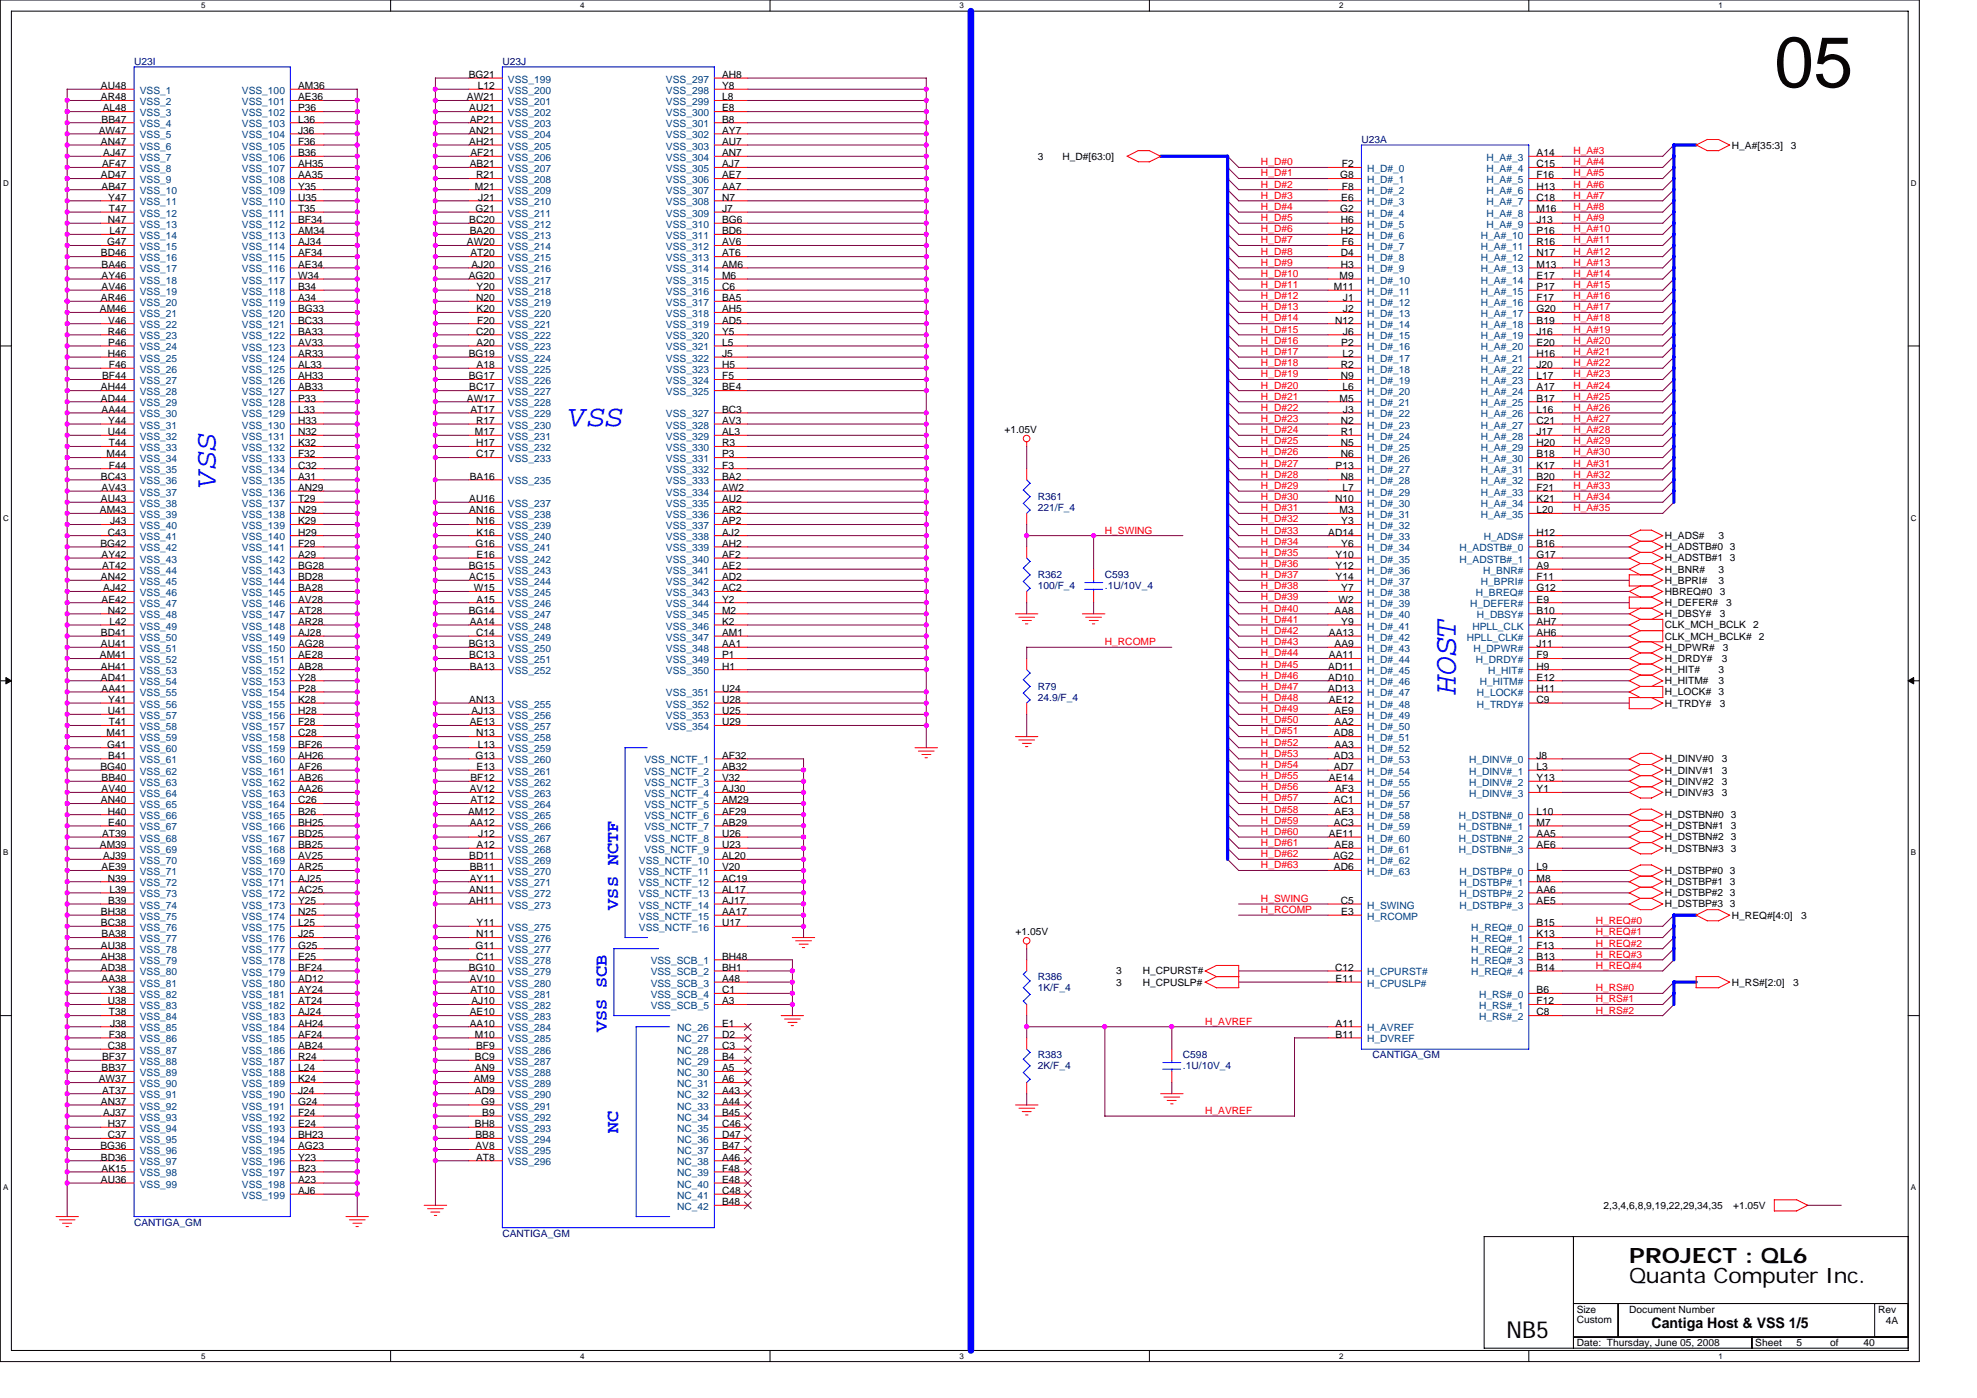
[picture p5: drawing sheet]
<svg xmlns="http://www.w3.org/2000/svg" width="297mm" height="210mm" viewBox="0 0 297 210" stroke-linecap="round" stroke-linejoin="round" font-family="sans-serif">
<defs><g id="words">
<text font-size="10.7" x="266.6" y="13.1">05</text>
<text font-size="4.9" fill="#00f" x="218.8" y="104.3" transform="rotate(-90 218.8 104.3)">HOST</text>
<g font-size="4.5" fill="#00f">
<text x="85.5" y="64">VSS</text>
<text x="32.4" y="73.1" transform="rotate(-90 32.4 73.1)">VSS</text>
</g>
<text font-size="3.5" x="226.4" y="200.9">NB5</text>
<g font-size="3.2">
<text x="244.8" y="189.8">PROJECT : QL6</text>
<text x="244.8" y="192.8">Quanta Computer Inc.</text>
</g>
<g font-size="2.7" fill="#00f">
<text x="92.9" y="136.6" transform="rotate(-90 92.9 136.6)">VSS NCTF</text>
<text x="91.2" y="155.1" transform="rotate(-90 91.2 155.1)">VSS SCB</text>
<text x="92.9" y="170.2" transform="rotate(-90 92.9 170.2)">NC</text>
</g>
<text font-size="2.2" x="248.1" y="199.5">Cantiga Host &amp; VSS 1/5</text>
<g font-size="1.5" fill="#000080">
<text x="20.1" y="9.7">U23I</text>
<text x="75.5" y="9.7">U23J</text>
<text x="204.6" y="21.5">U23A</text>
<text x="155.9" y="75.1">R361</text>
<text x="155.9" y="76.8">221/F_4</text>
<text x="155.9" y="86.8">R362</text>
<text x="155.9" y="88.5">100/F_4</text>
<text x="166" y="86.8">C593</text>
<text x="166" y="88.5">.1U/10V_4</text>
<text x="155.9" y="103.6">R79</text>
<text x="155.9" y="105.3">24.9/F_4</text>
<text x="155.9" y="147.2">R386</text>
<text x="155.9" y="148.9">1K/F_4</text>
<text x="155.9" y="158.9">R383</text>
<text x="155.9" y="160.6">2K/F_4</text>
<text x="177.7" y="158.9">C598</text>
<text x="177.7" y="160.6">.1U/10V_4</text>
<text x="206.2" y="158.9">CANTIGA_GM</text>
<text x="20.1" y="184.1">CANTIGA_GM</text>
<text x="75.5" y="185.8">CANTIGA_GM</text>
</g>
<g font-size="1.5">
<text x="70.4" y="11.7">BG21</text>
<text x="108.5" y="11.7">AH8</text>
<text x="15.2" y="13.4">AU48</text>
<text x="15.2" y="15.1">AR48</text>
<text x="15.4" y="16.7">AL48</text>
<text x="44.8" y="13.4">AM36</text>
<text x="44.8" y="15.1">AE36</text>
<text x="44.8" y="16.7">P36</text>
<text x="70.2" y="15.1">AW21</text>
<text x="70.5" y="16.7">AU21</text>
<text x="71.8" y="13.4">L12</text>
<text x="108.5" y="13.4">Y8</text>
<text x="108.5" y="15.1">L8</text>
<text x="108.5" y="16.7">E8</text>
<text x="14.8" y="20.1">AW47</text>
<text x="15.2" y="21.8">AN47</text>
<text x="15.3" y="18.4">BB47</text>
<text x="15.5" y="23.5">AJ47</text>
<text x="44.8" y="18.4">L36</text>
<text x="44.8" y="20.1">J36</text>
<text x="44.8" y="21.8">F36</text>
<text x="44.8" y="23.5">B36</text>
<text x="70.5" y="20.1">AN21</text>
<text x="70.5" y="21.8">AH21</text>
<text x="70.6" y="18.4">AP21</text>
<text x="70.7" y="23.5">AF21</text>
<text x="108.5" y="18.4">B8</text>
<text x="108.5" y="20.1">AY7</text>
<text x="108.5" y="21.8">AU7</text>
<text x="108.5" y="23.5">AN7</text>
<text x="155.9" y="24">3</text>
<text x="159.6" y="24">H_D#[63:0]</text>
<text x="230.9" y="23.5">A14</text>
<text x="260.2" y="22.3">H_A#[35:3]</text>
<text x="269.1" y="22.3">3</text>
<text x="15.2" y="26.8">AD47</text>
<text x="15.3" y="28.5">AB47</text>
<text x="15.3" y="25.1">AF47</text>
<text x="44.8" y="25.1">AH35</text>
<text x="44.8" y="26.8">AA35</text>
<text x="44.8" y="28.5">Y35</text>
<text x="70.6" y="25.1">AB21</text>
<text x="71.3" y="28.5">M21</text>
<text x="71.5" y="26.8">R21</text>
<text x="108.5" y="25.1">AJ7</text>
<text x="108.5" y="26.8">AE7</text>
<text x="108.5" y="28.5">AA7</text>
<text x="201.4" y="26.8">G8</text>
<text x="201.6" y="25.1">F2</text>
<text x="201.6" y="28.5">F8</text>
<text x="230.9" y="25.1">C15</text>
<text x="230.9" y="26.8">F16</text>
<text x="230.9" y="28.5">H13</text>
<text x="16.2" y="33.5">N47</text>
<text x="16.3" y="30.1">Y47</text>
<text x="16.4" y="31.8">T47</text>
<text x="16.4" y="35.2">L47</text>
<text x="44.8" y="30.1">U35</text>
<text x="44.8" y="31.8">T35</text>
<text x="44.8" y="33.5">BF34</text>
<text x="44.8" y="35.2">AM34</text>
<text x="70.5" y="33.5">BC20</text>
<text x="70.6" y="35.2">BA20</text>
<text x="71.4" y="31.8">G21</text>
<text x="71.9" y="30.1">J21</text>
<text x="108.5" y="30.1">N7</text>
<text x="108.5" y="31.8">J7</text>
<text x="108.5" y="33.5">BG6</text>
<text x="108.5" y="35.2">BD6</text>
<text x="201.4" y="31.8">G2</text>
<text x="201.4" y="33.5">H6</text>
<text x="201.4" y="35.2">H2</text>
<text x="201.5" y="30.1">E6</text>
<text x="230.9" y="35.2">P16</text>
<text x="230.9" y="30.1">C18</text>
<text x="230.9" y="31.8">M16</text>
<text x="230.9" y="33.5">J13</text>
<text x="15.2" y="38.5">BD46</text>
<text x="15.3" y="40.2">BA46</text>
<text x="15.3" y="41.9">AY46</text>
<text x="16.1" y="36.9">G47</text>
<text x="44.8" y="36.9">AJ34</text>
<text x="44.8" y="38.5">AF34</text>
<text x="44.8" y="40.2">AE34</text>
<text x="44.8" y="41.9">W34</text>
<text x="70.2" y="36.9">AW20</text>
<text x="70.4" y="41.9">AG20</text>
<text x="70.7" y="38.5">AT20</text>
<text x="70.8" y="40.2">AJ20</text>
<text x="108.5" y="36.9">AV6</text>
<text x="108.5" y="38.5">AT6</text>
<text x="108.5" y="40.2">AM6</text>
<text x="108.5" y="41.9">M6</text>
<text x="201.3" y="41.9">M9</text>
<text x="201.4" y="38.5">D4</text>
<text x="201.4" y="40.2">H3</text>
<text x="201.6" y="36.9">F6</text>
<text x="230.9" y="36.9">R16</text>
<text x="230.9" y="38.5">N17</text>
<text x="230.9" y="40.2">M13</text>
<text x="230.9" y="41.9">E17</text>
<text x="15" y="46.9">AM46</text>
<text x="15.2" y="45.2">AR46</text>
<text x="15.3" y="43.6">AV46</text>
<text x="44.8" y="43.6">B34</text>
<text x="44.8" y="45.2">A34</text>
<text x="44.8" y="46.9">BG33</text>
<text x="71.5" y="45.2">N20</text>
<text x="71.6" y="43.6">Y20</text>
<text x="71.6" y="46.9">K20</text>
<text x="108.5" y="43.6">C6</text>
<text x="108.5" y="45.2">BA5</text>
<text x="108.5" y="46.9">AH5</text>
<text x="200.4" y="43.6">M11</text>
<text x="201.8" y="45.2">J1</text>
<text x="201.8" y="46.9">J2</text>
<text x="230.9" y="43.6">P17</text>
<text x="230.9" y="45.2">F17</text>
<text x="230.9" y="46.9">G20</text>
<text x="16.2" y="50.3">R46</text>
<text x="16.2" y="53.6">H46</text>
<text x="16.3" y="48.6">V46</text>
<text x="16.3" y="51.9">P46</text>
<text x="44.8" y="48.6">BC33</text>
<text x="44.8" y="50.3">BA33</text>
<text x="44.8" y="51.9">AV33</text>
<text x="44.8" y="53.6">AR33</text>
<text x="70.4" y="53.6">BG19</text>
<text x="71.5" y="50.3">C20</text>
<text x="71.6" y="51.9">A20</text>
<text x="71.7" y="48.6">F20</text>
<text x="108.5" y="48.6">AD5</text>
<text x="108.5" y="50.3">Y5</text>
<text x="108.5" y="51.9">L5</text>
<text x="108.5" y="53.6">J5</text>
<text x="200.6" y="48.6">N12</text>
<text x="201.5" y="51.9">P2</text>
<text x="201.7" y="53.6">L2</text>
<text x="201.8" y="50.3">J6</text>
<text x="230.9" y="48.6">B19</text>
<text x="230.9" y="50.3">J16</text>
<text x="230.9" y="51.9">E20</text>
<text x="230.9" y="53.6">H16</text>
<text x="15.2" y="58.7">AH44</text>
<text x="15.3" y="57">BF44</text>
<text x="16.4" y="55.3">F46</text>
<text x="44.8" y="55.3">AL33</text>
<text x="44.8" y="57">AH33</text>
<text x="44.8" y="58.7">AB33</text>
<text x="70.4" y="57">BG17</text>
<text x="70.5" y="58.7">BC17</text>
<text x="71.6" y="55.3">A18</text>
<text x="108.5" y="55.3">H5</text>
<text x="108.5" y="57">F5</text>
<text x="108.5" y="58.7">BE4</text>
<text x="201.4" y="55.3">R2</text>
<text x="201.4" y="57">N9</text>
<text x="201.7" y="58.7">L6</text>
<text x="230.9" y="55.3">J20</text>
<text x="230.9" y="57">L17</text>
<text x="230.9" y="58.7">A17</text>
<text x="15.2" y="60.3">AD44</text>
<text x="15.3" y="62">AA44</text>
<text x="16.2" y="65.4">U44</text>
<text x="16.3" y="63.7">Y44</text>
<text x="44.8" y="60.3">P33</text>
<text x="44.8" y="62">L33</text>
<text x="44.8" y="63.7">H33</text>
<text x="44.8" y="65.4">N32</text>
<text x="70.2" y="60.3">AW17</text>
<text x="70.7" y="62">AT17</text>
<text x="71.3" y="65.4">M17</text>
<text x="71.5" y="63.7">R17</text>
<text x="108.5" y="62">BC3</text>
<text x="108.5" y="63.7">AV3</text>
<text x="108.5" y="65.4">AL3</text>
<text x="150.9" y="65">+1.05V</text>
<text x="201.3" y="60.3">M5</text>
<text x="201.4" y="63.7">N2</text>
<text x="201.4" y="65.4">R1</text>
<text x="201.8" y="62">J3</text>
<text x="230.9" y="60.3">B17</text>
<text x="230.9" y="62">L16</text>
<text x="230.9" y="63.7">C21</text>
<text x="230.9" y="65.4">J17</text>
<text x="16" y="68.7">M44</text>
<text x="16.4" y="67">T44</text>
<text x="16.4" y="70.4">F44</text>
<text x="44.8" y="67">K32</text>
<text x="44.8" y="68.7">F32</text>
<text x="44.8" y="70.4">C32</text>
<text x="71.5" y="67">H17</text>
<text x="71.5" y="68.7">C17</text>
<text x="108.5" y="67">R3</text>
<text x="108.5" y="68.7">P3</text>
<text x="108.5" y="70.4">F3</text>
<text x="200.7" y="70.4">P13</text>
<text x="201.4" y="67">N5</text>
<text x="201.4" y="68.7">N6</text>
<text x="230.9" y="67">H20</text>
<text x="230.9" y="68.7">B18</text>
<text x="230.9" y="70.4">K17</text>
<text x="15" y="77.1">AM43</text>
<text x="15.2" y="72.1">BC43</text>
<text x="15.2" y="75.4">AU43</text>
<text x="15.3" y="73.7">AV43</text>
<text x="44.8" y="72.1">A31</text>
<text x="44.8" y="73.7">AN29</text>
<text x="44.8" y="75.4">T29</text>
<text x="44.8" y="77.1">N29</text>
<text x="70.5" y="75.4">AU16</text>
<text x="70.5" y="77.1">AN16</text>
<text x="70.6" y="72.1">BA16</text>
<text x="108.5" y="72.1">BA2</text>
<text x="108.5" y="77.1">AR2</text>
<text x="108.5" y="75.4">AU2</text>
<text x="108.5" y="73.7">AW2</text>
<text x="200.6" y="75.4">N10</text>
<text x="201.3" y="77.1">M3</text>
<text x="201.4" y="72.1">N8</text>
<text x="201.7" y="73.7">L7</text>
<text x="230.9" y="72.1">B20</text>
<text x="230.9" y="73.7">F21</text>
<text x="230.9" y="75.4">K21</text>
<text x="230.9" y="77.1">L20</text>
<text x="15.1" y="82.1">BG42</text>
<text x="15.3" y="83.8">AY42</text>
<text x="16.2" y="80.4">C43</text>
<text x="16.5" y="78.8">J43</text>
<text x="44.8" y="78.8">K29</text>
<text x="44.8" y="80.4">H29</text>
<text x="44.8" y="82.1">F29</text>
<text x="44.8" y="83.8">A29</text>
<text x="71.4" y="82.1">G16</text>
<text x="71.5" y="78.8">N16</text>
<text x="71.6" y="80.4">K16</text>
<text x="71.6" y="83.8">E16</text>
<text x="108.5" y="78.8">AP2</text>
<text x="108.5" y="83.8">AF2</text>
<text x="108.5" y="82.1">AH2</text>
<text x="108.5" y="80.4">AJ2</text>
<text x="199.6" y="80.4">AD14</text>
<text x="200.7" y="83.8">Y10</text>
<text x="201.5" y="78.8">Y3</text>
<text x="201.5" y="82.1">Y6</text>
<text x="230.9" y="80.4">H12</text>
<text x="230.9" y="82.1">B16</text>
<text x="230.9" y="83.8">G17</text>
<text x="250.1" y="81">H_ADS#</text>
<text x="250.1" y="82.7">H_ADSTB#0 3</text>
<text x="258.2" y="81">3</text>
<text x="15.2" y="87.1">AN42</text>
<text x="15.3" y="85.5">AT42</text>
<text x="15.5" y="88.8">AJ42</text>
<text x="44.8" y="85.5">BG28</text>
<text x="44.8" y="87.1">BD28</text>
<text x="44.8" y="88.8">BA28</text>
<text x="70.4" y="85.5">BG15</text>
<text x="70.5" y="87.1">AC15</text>
<text x="71.2" y="88.8">W15</text>
<text x="108.5" y="85.5">AE2</text>
<text x="108.5" y="87.1">AD2</text>
<text x="108.5" y="88.8">AC2</text>
<text x="200.7" y="85.5">Y12</text>
<text x="200.7" y="87.1">Y14</text>
<text x="201.5" y="88.8">Y7</text>
<text x="230.9" y="85.5">A9</text>
<text x="230.9" y="87.1">F11</text>
<text x="230.9" y="88.8">G12</text>
<text x="250.1" y="86">H_BNR#</text>
<text x="250.1" y="87.7">H_BPRI#</text>
<text x="250.1" y="89.4">HBREQ#0</text>
<text x="250.1" y="84.3">H_ADSTB#1 3</text>
<text x="258.2" y="86">3</text>
<text x="258.2" y="87.7">3</text>
<text x="258.4" y="89.4">3</text>
<text x="15.2" y="95.5">BD41</text>
<text x="15.3" y="90.5">AE42</text>
<text x="16.2" y="92.2">N42</text>
<text x="16.4" y="93.9">L42</text>
<text x="44.8" y="90.5">AV28</text>
<text x="44.8" y="92.2">AT28</text>
<text x="44.8" y="93.9">AR28</text>
<text x="44.8" y="95.5">AJ28</text>
<text x="70.4" y="92.2">BG14</text>
<text x="70.6" y="93.9">AA14</text>
<text x="71.5" y="95.5">C14</text>
<text x="71.6" y="90.5">A15</text>
<text x="108.5" y="90.5">Y2</text>
<text x="108.5" y="92.2">M2</text>
<text x="108.5" y="93.9">K2</text>
<text x="108.5" y="95.5">AM1</text>
<text x="199.7" y="95.5">AA13</text>
<text x="200.5" y="92.2">AA8</text>
<text x="201.1" y="90.5">W2</text>
<text x="201.5" y="93.9">Y9</text>
<text x="230.9" y="95.5">AH6</text>
<text x="230.9" y="93.9">AH7</text>
<text x="230.9" y="92.2">B10</text>
<text x="230.9" y="90.5">E9</text>
<text x="250.1" y="92.7">H_DBSY#</text>
<text x="250.1" y="91">H_DEFER#</text>
<text x="250.1" y="94.4">CLK_MCH_BCLK</text>
<text x="258.4" y="92.7">3</text>
<text x="259.4" y="91">3</text>
<text x="263.4" y="94.4">2</text>
<text x="15" y="98.9">AM41</text>
<text x="15.2" y="97.2">AU41</text>
<text x="15.2" y="100.6">AH41</text>
<text x="44.8" y="97.2">AG28</text>
<text x="44.8" y="98.9">AE28</text>
<text x="44.8" y="100.6">AB28</text>
<text x="70.4" y="97.2">BG13</text>
<text x="70.5" y="98.9">BC13</text>
<text x="70.6" y="100.6">BA13</text>
<text x="108.5" y="97.2">AA1</text>
<text x="108.5" y="98.9">P1</text>
<text x="108.5" y="100.6">H1</text>
<text x="199.6" y="100.6">AD11</text>
<text x="199.7" y="98.9">AA11</text>
<text x="200.5" y="97.2">AA9</text>
<text x="230.9" y="97.2">J11</text>
<text x="230.9" y="98.9">F9</text>
<text x="230.9" y="100.6">H9</text>
<text x="250.1" y="99.4">H_DRDY#</text>
<text x="250.1" y="96.1">CLK_MCH_BCLK# 2</text>
<text x="250.1" y="97.7">H_DPWR#</text>
<text x="250.1" y="101.1">H_HIT#</text>
<text x="258.2" y="101.1">3</text>
<text x="258.7" y="99.4">3</text>
<text x="258.9" y="97.7">3</text>
<text x="15.2" y="102.2">AD41</text>
<text x="15.3" y="103.9">AA41</text>
<text x="16.2" y="107.3">U41</text>
<text x="16.3" y="105.6">Y41</text>
<text x="44.8" y="102.2">Y28</text>
<text x="44.8" y="103.9">P28</text>
<text x="44.8" y="105.6">K28</text>
<text x="44.8" y="107.3">H28</text>
<text x="70.5" y="105.6">AN13</text>
<text x="70.8" y="107.3">AJ13</text>
<text x="108.5" y="103.9">U24</text>
<text x="108.5" y="105.6">U28</text>
<text x="108.5" y="107.3">U25</text>
<text x="199.6" y="102.2">AD10</text>
<text x="199.6" y="103.9">AD13</text>
<text x="199.7" y="105.6">AE12</text>
<text x="200.5" y="107.3">AE9</text>
<text x="230.9" y="105.6">C9</text>
<text x="230.9" y="102.2">E12</text>
<text x="230.9" y="103.9">H11</text>
<text x="250.1" y="102.8">H_HITM#</text>
<text x="250.1" y="104.5">H_LOCK#</text>
<text x="250.1" y="106.1">H_TRDY#</text>
<text x="258.2" y="104.5">3</text>
<text x="258.2" y="102.8">3</text>
<text x="258.4" y="106.1">3</text>
<text x="16" y="110.6">M41</text>
<text x="16.1" y="112.3">G41</text>
<text x="16.3" y="114">B41</text>
<text x="16.4" y="108.9">T41</text>
<text x="44.8" y="108.9">F28</text>
<text x="44.8" y="110.6">C28</text>
<text x="44.8" y="112.3">BF26</text>
<text x="44.8" y="114">AH26</text>
<text x="70.6" y="108.9">AE13</text>
<text x="71.4" y="114">G13</text>
<text x="71.5" y="110.6">N13</text>
<text x="71.8" y="112.3">L13</text>
<text x="108.5" y="114">AF32</text>
<text x="108.5" y="108.9">U29</text>
<text x="200.4" y="110.6">AD8</text>
<text x="200.4" y="114">AD3</text>
<text x="200.5" y="108.9">AA2</text>
<text x="200.5" y="112.3">AA3</text>
<text x="230.9" y="114">J8</text>
<text x="15.1" y="115.7">BG40</text>
<text x="15.3" y="117.3">BB40</text>
<text x="15.3" y="119">AV40</text>
<text x="44.8" y="115.7">AF26</text>
<text x="44.8" y="117.3">AB26</text>
<text x="44.8" y="119">AA26</text>
<text x="70.6" y="119">AV12</text>
<text x="70.7" y="117.3">BF12</text>
<text x="71.6" y="115.7">E13</text>
<text x="108.5" y="115.7">AB32</text>
<text x="108.5" y="117.3">V32</text>
<text x="108.5" y="119">AJ30</text>
<text x="199.7" y="117.3">AE14</text>
<text x="200.4" y="115.7">AD7</text>
<text x="200.6" y="119">AF3</text>
<text x="230.9" y="115.7">L3</text>
<text x="230.9" y="117.3">Y13</text>
<text x="230.9" y="119">Y1</text>
<text x="250.1" y="117.9">H_DINV#2</text>
<text x="250.1" y="116.2">H_DINV#1</text>
<text x="250.1" y="119.5">H_DINV#3</text>
<text x="250.1" y="114.5">H_DINV#0</text>
<text x="258.7" y="117.9">3</text>
<text x="258.7" y="116.2">3</text>
<text x="258.7" y="119.5">3</text>
<text x="258.7" y="114.5">3</text>
<text x="15.2" y="120.7">AN40</text>
<text x="15.3" y="125.7">AT39</text>
<text x="16.2" y="122.3">H40</text>
<text x="16.3" y="124">E40</text>
<text x="44.8" y="120.7">C26</text>
<text x="44.8" y="122.3">B26</text>
<text x="44.8" y="124">BH25</text>
<text x="44.8" y="125.7">BD25</text>
<text x="70.3" y="122.3">AM12</text>
<text x="70.6" y="124">AA12</text>
<text x="70.7" y="120.7">AT12</text>
<text x="71.9" y="125.7">J12</text>
<text x="108.5" y="120.7">AM29</text>
<text x="108.5" y="122.3">AF29</text>
<text x="108.5" y="124">AB29</text>
<text x="108.5" y="125.7">U26</text>
<text x="199.7" y="125.7">AE11</text>
<text x="200.4" y="120.7">AC1</text>
<text x="200.4" y="124">AC3</text>
<text x="200.5" y="122.3">AE3</text>
<text x="230.9" y="122.3">L10</text>
<text x="230.9" y="124">M7</text>
<text x="230.9" y="125.7">AA5</text>
<text x="250.1" y="124.6">H_DSTBN#1 3</text>
<text x="250.1" y="122.9">H_DSTBN#0 3</text>
<text x="15" y="127.4">AM39</text>
<text x="15.3" y="130.7">AE39</text>
<text x="15.5" y="129.1">AJ39</text>
<text x="44.8" y="127.4">BB25</text>
<text x="44.8" y="129.1">AV25</text>
<text x="44.8" y="130.7">AR25</text>
<text x="70.5" y="129.1">BD11</text>
<text x="70.6" y="130.7">BB11</text>
<text x="71.6" y="127.4">A12</text>
<text x="108.5" y="127.4">U23</text>
<text x="108.5" y="129.1">AL20</text>
<text x="108.5" y="130.7">V20</text>
<text x="200.3" y="129.1">AG2</text>
<text x="200.4" y="130.7">AD6</text>
<text x="200.5" y="127.4">AE8</text>
<text x="230.9" y="127.4">AE6</text>
<text x="230.9" y="130.7">L9</text>
<text x="250.1" y="127.9">H_DSTBN#3 3</text>
<text x="250.1" y="126.2">H_DSTBN#2 3</text>
<text x="250.1" y="131.3">H_DSTBP#0 3</text>
<text x="15.2" y="137.4">BH38</text>
<text x="16.2" y="132.4">N39</text>
<text x="16.3" y="135.8">B39</text>
<text x="16.4" y="134.1">L39</text>
<text x="44.8" y="132.4">AJ25</text>
<text x="44.8" y="134.1">AC25</text>
<text x="44.8" y="135.8">Y25</text>
<text x="44.8" y="137.4">N25</text>
<text x="70.5" y="134.1">AN11</text>
<text x="70.5" y="135.8">AH11</text>
<text x="70.6" y="132.4">AY11</text>
<text x="108.5" y="132.4">AC19</text>
<text x="108.5" y="134.1">AL17</text>
<text x="108.5" y="135.8">AJ17</text>
<text x="108.5" y="137.4">AA17</text>
<text x="201.4" y="135.8">C5</text>
<text x="201.5" y="137.4">E3</text>
<text x="230.9" y="132.4">M8</text>
<text x="230.9" y="134.1">AA6</text>
<text x="230.9" y="135.8">AE5</text>
<text x="250.1" y="136.3">H_DSTBP#3 3</text>
<text x="250.1" y="134.6">H_DSTBP#2 3</text>
<text x="250.1" y="132.9">H_DSTBP#1 3</text>
<text x="260.2" y="138">H_REQ#[4:0]</text>
<text x="270.6" y="138">3</text>
<text x="15.2" y="139.1">BC38</text>
<text x="15.2" y="142.5">AU38</text>
<text x="15.3" y="140.8">BA38</text>
<text x="44.8" y="139.1">L25</text>
<text x="44.8" y="140.8">J25</text>
<text x="44.8" y="142.5">G25</text>
<text x="71.4" y="142.5">G11</text>
<text x="71.5" y="140.8">N11</text>
<text x="71.6" y="139.1">Y11</text>
<text x="108.5" y="139.1">U17</text>
<text x="152.6" y="140.5">+1.05V</text>
<text x="230.9" y="142.5">F13</text>
<text x="230.9" y="139.1">B15</text>
<text x="230.9" y="140.8">K13</text>
<text x="15.2" y="144.1">AH38</text>
<text x="15.2" y="145.8">AD38</text>
<text x="15.3" y="147.5">AA38</text>
<text x="16.3" y="149.2">Y38</text>
<text x="44.8" y="144.1">E25</text>
<text x="44.8" y="145.8">BF24</text>
<text x="44.8" y="149.2">AY24</text>
<text x="44.8" y="147.5">AD12</text>
<text x="70.4" y="145.8">BG10</text>
<text x="70.6" y="147.5">AV10</text>
<text x="70.7" y="149.2">AT10</text>
<text x="71.5" y="144.1">C11</text>
<text x="108.5" y="144.1">BH48</text>
<text x="108.5" y="145.8">BH1</text>
<text x="108.5" y="147.5">A48</text>
<text x="108.5" y="149.2">C1</text>
<text x="167.7" y="146.4">3</text>
<text x="167.7" y="148">3</text>
<text x="171.7" y="146.4">H_CPURST#</text>
<text x="171.7" y="148">H_CPUSLP#</text>
<text x="200.6" y="145.8">C12</text>
<text x="200.7" y="147.5">E11</text>
<text x="230.9" y="144.1">B13</text>
<text x="230.9" y="145.8">B14</text>
<text x="230.9" y="149.2">B6</text>
<text x="260.2" y="148">H_RS#[2:0]</text>
<text x="269.4" y="148">3</text>
<text x="16.2" y="150.9">U38</text>
<text x="16.4" y="152.5">T38</text>
<text x="16.4" y="155.9">F38</text>
<text x="16.5" y="154.2">J38</text>
<text x="44.8" y="150.9">AT24</text>
<text x="44.8" y="154.2">AH24</text>
<text x="44.8" y="152.5">AJ24</text>
<text x="44.8" y="155.9">AF24</text>
<text x="70.6" y="152.5">AE10</text>
<text x="70.6" y="154.2">AA10</text>
<text x="70.8" y="150.9">AJ10</text>
<text x="71.3" y="155.9">M10</text>
<text x="108.5" y="150.9">A3</text>
<text x="108.5" y="154.2">E1</text>
<text x="108.5" y="155.9">D2</text>
<text x="200.7" y="154.2">A11</text>
<text x="200.7" y="155.9">B11</text>
<text x="230.9" y="150.9">F12</text>
<text x="230.9" y="152.5">C8</text>
<text x="15.3" y="160.9">BB37</text>
<text x="15.3" y="159.2">BF37</text>
<text x="16.2" y="157.6">C38</text>
<text x="44.8" y="157.6">AB24</text>
<text x="44.8" y="160.9">L24</text>
<text x="44.8" y="159.2">R24</text>
<text x="71.3" y="160.9">AN9</text>
<text x="71.3" y="159.2">BC9</text>
<text x="71.5" y="157.6">BF9</text>
<text x="108.5" y="157.6">C3</text>
<text x="108.5" y="159.2">B4</text>
<text x="108.5" y="160.9">A5</text>
<text x="14.8" y="162.6">AW37</text>
<text x="15.2" y="165.9">AN37</text>
<text x="15.3" y="164.3">AT37</text>
<text x="15.5" y="167.6">AJ37</text>
<text x="44.8" y="165.9">G24</text>
<text x="44.8" y="162.6">K24</text>
<text x="44.8" y="164.3">J24</text>
<text x="44.8" y="167.6">F24</text>
<text x="71.2" y="162.6">AM9</text>
<text x="71.3" y="164.3">AD9</text>
<text x="72.3" y="165.9">G9</text>
<text x="72.5" y="167.6">B9</text>
<text x="108.5" y="162.6">A6</text>
<text x="108.5" y="164.3">A43</text>
<text x="108.5" y="165.9">A44</text>
<text x="108.5" y="167.6">B45</text>
<text x="15.1" y="172.6">BG36</text>
<text x="16.2" y="169.3">H37</text>
<text x="16.2" y="171">C37</text>
<text x="44.8" y="169.3">E24</text>
<text x="44.8" y="172.6">AG23</text>
<text x="44.8" y="171">BH23</text>
<text x="71.3" y="169.3">BH8</text>
<text x="71.4" y="171">BB8</text>
<text x="71.4" y="172.6">AV8</text>
<text x="108.5" y="169.3">C46</text>
<text x="108.5" y="171">D47</text>
<text x="108.5" y="172.6">B47</text>
<text x="15.2" y="174.3">BD36</text>
<text x="15.2" y="177.7">AU36</text>
<text x="15.3" y="176">AK15</text>
<text x="44.8" y="177.7">A23</text>
<text x="44.8" y="176">B23</text>
<text x="44.8" y="174.3">Y23</text>
<text x="44.8" y="179.3">AJ6</text>
<text x="71.5" y="174.3">AT8</text>
<text x="108.5" y="174.3">A46</text>
<text x="108.5" y="176">F48</text>
<text x="108.5" y="177.7">E48</text>
<text x="108.5" y="179.3">C48</text>
<text x="108.5" y="181">B48</text>
<text x="240.9" y="181.6">2,3,4,6,8,9,19,22,29,34,35</text>
<text x="260.4" y="181.6">+1.05V</text>
<text x="236.9" y="197.1">Size</text>
<text x="244.8" y="197.1">Document Number</text>
<text x="282.2" y="197.1">Rev</text>
<text x="236.9" y="202.2">Date: Thursday, June 05, 2008</text>
<text x="236.9" y="198.7">Custom</text>
<text x="263.7" y="202.2">Sheet</text>
<text x="269.9" y="202.2">5</text>
<text x="275" y="202.2">of</text>
<text x="280" y="202.2">40</text>
<text x="283.4" y="198.8">4A</text>
</g>
<g font-size="1.5" fill="#004080">
<text x="21" y="14.1">VSS_1</text>
<text x="21" y="15.8">VSS_2</text>
<text x="21" y="17.4">VSS_3</text>
<text x="36.3" y="14.1">VSS_100</text>
<text x="36.3" y="15.8">VSS_101</text>
<text x="36.3" y="17.4">VSS_102</text>
<text x="76.3" y="12.4">VSS_199</text>
<text x="76.3" y="15.8">VSS_201</text>
<text x="76.3" y="17.4">VSS_202</text>
<text x="76.3" y="14.1">VSS_200</text>
<text x="100.1" y="12.4">VSS_297</text>
<text x="100.1" y="14.1">VSS_298</text>
<text x="100.1" y="15.8">VSS_299</text>
<text x="100.1" y="17.4">VSS_300</text>
<text x="21" y="19.1">VSS_4</text>
<text x="21" y="20.8">VSS_5</text>
<text x="21" y="22.5">VSS_6</text>
<text x="36.3" y="19.1">VSS_103</text>
<text x="36.3" y="20.8">VSS_104</text>
<text x="36.3" y="22.5">VSS_105</text>
<text x="76.3" y="19.1">VSS_203</text>
<text x="76.3" y="20.8">VSS_204</text>
<text x="76.3" y="22.5">VSS_205</text>
<text x="100.1" y="19.1">VSS_301</text>
<text x="100.1" y="20.8">VSS_302</text>
<text x="100.1" y="22.5">VSS_303</text>
<text x="21" y="24.2">VSS_7</text>
<text x="21" y="25.8">VSS_8</text>
<text x="21" y="27.5">VSS_9</text>
<text x="21" y="29.2">VSS_10</text>
<text x="36.3" y="24.2">VSS_106</text>
<text x="36.3" y="25.8">VSS_107</text>
<text x="36.3" y="27.5">VSS_108</text>
<text x="36.3" y="29.2">VSS_109</text>
<text x="76.3" y="24.2">VSS_206</text>
<text x="76.3" y="25.8">VSS_207</text>
<text x="76.3" y="27.5">VSS_208</text>
<text x="76.3" y="29.2">VSS_209</text>
<text x="100.1" y="24.2">VSS_304</text>
<text x="100.1" y="25.8">VSS_305</text>
<text x="100.1" y="27.5">VSS_306</text>
<text x="100.1" y="29.2">VSS_307</text>
<text x="205.4" y="25.8">H_D#_0</text>
<text x="205.4" y="27.5">H_D#_1</text>
<text x="205.4" y="29.2">H_D#_2</text>
<text x="223.3" y="24.2">H_A#_3</text>
<text x="223.3" y="25.8">H_A#_4</text>
<text x="223.3" y="27.5">H_A#_5</text>
<text x="223.3" y="29.2">H_A#_6</text>
<text x="21" y="30.8">VSS_11</text>
<text x="21" y="32.5">VSS_12</text>
<text x="21" y="34.2">VSS_13</text>
<text x="21" y="35.9">VSS_14</text>
<text x="36.3" y="30.8">VSS_110</text>
<text x="36.3" y="32.5">VSS_111</text>
<text x="36.3" y="34.2">VSS_112</text>
<text x="36.3" y="35.9">VSS_113</text>
<text x="76.3" y="30.8">VSS_210</text>
<text x="76.3" y="32.5">VSS_211</text>
<text x="76.3" y="34.2">VSS_212</text>
<text x="76.3" y="35.9">VSS_213</text>
<text x="100.1" y="30.8">VSS_308</text>
<text x="100.1" y="32.5">VSS_309</text>
<text x="100.1" y="34.2">VSS_310</text>
<text x="100.1" y="35.9">VSS_311</text>
<text x="205.4" y="30.8">H_D#_3</text>
<text x="205.4" y="32.5">H_D#_4</text>
<text x="205.4" y="34.2">H_D#_5</text>
<text x="205.4" y="35.9">H_D#_6</text>
<text x="222.5" y="35.9">H_A#_10</text>
<text x="223.3" y="30.8">H_A#_7</text>
<text x="223.3" y="32.5">H_A#_8</text>
<text x="223.3" y="34.2">H_A#_9</text>
<text x="21" y="37.6">VSS_15</text>
<text x="21" y="39.2">VSS_16</text>
<text x="21" y="40.9">VSS_17</text>
<text x="36.3" y="37.6">VSS_114</text>
<text x="36.3" y="39.2">VSS_115</text>
<text x="36.3" y="40.9">VSS_116</text>
<text x="76.3" y="37.6">VSS_214</text>
<text x="76.3" y="39.2">VSS_215</text>
<text x="76.3" y="40.9">VSS_216</text>
<text x="100.1" y="37.6">VSS_312</text>
<text x="100.1" y="39.2">VSS_313</text>
<text x="100.1" y="40.9">VSS_314</text>
<text x="205.4" y="39.2">H_D#_8</text>
<text x="205.4" y="40.9">H_D#_9</text>
<text x="205.4" y="37.6">H_D#_7</text>
<text x="222.5" y="37.5">H_A#_11</text>
<text x="222.5" y="39.2">H_A#_12</text>
<text x="222.5" y="40.9">H_A#_13</text>
<text x="21" y="44.3">VSS_19</text>
<text x="21" y="45.9">VSS_20</text>
<text x="21" y="47.6">VSS_21</text>
<text x="21" y="42.6">VSS_18</text>
<text x="36.3" y="42.6">VSS_117</text>
<text x="36.3" y="44.3">VSS_118</text>
<text x="36.3" y="45.9">VSS_119</text>
<text x="36.3" y="47.6">VSS_120</text>
<text x="76.3" y="42.6">VSS_217</text>
<text x="76.3" y="44.3">VSS_218</text>
<text x="76.3" y="45.9">VSS_219</text>
<text x="76.3" y="47.6">VSS_220</text>
<text x="100.1" y="42.6">VSS_315</text>
<text x="100.1" y="44.3">VSS_316</text>
<text x="100.1" y="45.9">VSS_317</text>
<text x="100.1" y="47.6">VSS_318</text>
<text x="205.4" y="42.6">H_D#_10</text>
<text x="205.4" y="44.3">H_D#_11</text>
<text x="205.4" y="45.9">H_D#_12</text>
<text x="205.4" y="47.6">H_D#_13</text>
<text x="222.5" y="42.6">H_A#_14</text>
<text x="222.5" y="44.3">H_A#_15</text>
<text x="222.5" y="45.9">H_A#_16</text>
<text x="222.5" y="47.6">H_A#_17</text>
<text x="21" y="49.3">VSS_22</text>
<text x="21" y="51">VSS_23</text>
<text x="21" y="52.6">VSS_24</text>
<text x="36.3" y="49.3">VSS_121</text>
<text x="36.3" y="51">VSS_122</text>
<text x="36.3" y="52.6">VSS_123</text>
<text x="76.3" y="49.3">VSS_221</text>
<text x="76.3" y="51">VSS_222</text>
<text x="76.3" y="52.6">VSS_223</text>
<text x="100.1" y="49.3">VSS_319</text>
<text x="100.1" y="51">VSS_320</text>
<text x="100.1" y="52.6">VSS_321</text>
<text x="205.4" y="49.3">H_D#_14</text>
<text x="205.4" y="51">H_D#_15</text>
<text x="205.4" y="52.6">H_D#_16</text>
<text x="222.5" y="49.3">H_A#_18</text>
<text x="222.5" y="51">H_A#_19</text>
<text x="222.5" y="52.6">H_A#_20</text>
<text x="21" y="54.3">VSS_25</text>
<text x="21" y="56">VSS_26</text>
<text x="21" y="57.7">VSS_27</text>
<text x="21" y="59.4">VSS_28</text>
<text x="36.3" y="54.3">VSS_124</text>
<text x="36.3" y="56">VSS_125</text>
<text x="36.3" y="57.7">VSS_126</text>
<text x="36.3" y="59.4">VSS_127</text>
<text x="76.3" y="54.3">VSS_224</text>
<text x="76.3" y="56">VSS_225</text>
<text x="76.3" y="57.7">VSS_226</text>
<text x="76.3" y="59.4">VSS_227</text>
<text x="100.1" y="54.3">VSS_322</text>
<text x="100.1" y="56">VSS_323</text>
<text x="100.1" y="57.7">VSS_324</text>
<text x="100.1" y="59.4">VSS_325</text>
<text x="205.4" y="59.4">H_D#_20</text>
<text x="205.4" y="54.3">H_D#_17</text>
<text x="205.4" y="56">H_D#_18</text>
<text x="205.4" y="57.7">H_D#_19</text>
<text x="222.5" y="54.3">H_A#_21</text>
<text x="222.5" y="56">H_A#_22</text>
<text x="222.5" y="57.7">H_A#_23</text>
<text x="222.5" y="59.4">H_A#_24</text>
<text x="21" y="61">VSS_29</text>
<text x="21" y="62.7">VSS_30</text>
<text x="21" y="64.4">VSS_31</text>
<text x="36.3" y="61">VSS_128</text>
<text x="36.3" y="62.7">VSS_129</text>
<text x="36.3" y="64.4">VSS_130</text>
<text x="76.3" y="61">VSS_228</text>
<text x="76.3" y="62.7">VSS_229</text>
<text x="76.3" y="64.4">VSS_230</text>
<text x="100.1" y="62.7">VSS_327</text>
<text x="100.1" y="64.4">VSS_328</text>
<text x="205.4" y="61">H_D#_21</text>
<text x="205.4" y="62.7">H_D#_22</text>
<text x="205.4" y="64.4">H_D#_23</text>
<text x="222.5" y="61">H_A#_25</text>
<text x="222.5" y="62.7">H_A#_26</text>
<text x="222.5" y="64.4">H_A#_27</text>
<text x="21" y="66.1">VSS_32</text>
<text x="21" y="67.7">VSS_33</text>
<text x="21" y="69.4">VSS_34</text>
<text x="21" y="71.1">VSS_35</text>
<text x="36.3" y="66.1">VSS_131</text>
<text x="36.3" y="67.7">VSS_132</text>
<text x="36.3" y="69.4">VSS_133</text>
<text x="36.3" y="71.1">VSS_134</text>
<text x="76.3" y="66.1">VSS_231</text>
<text x="76.3" y="67.7">VSS_232</text>
<text x="76.3" y="69.4">VSS_233</text>
<text x="100.1" y="67.7">VSS_330</text>
<text x="100.1" y="69.4">VSS_331</text>
<text x="100.1" y="71.1">VSS_332</text>
<text x="100.1" y="66.1">VSS_329</text>
<text x="205.4" y="66.1">H_D#_24</text>
<text x="205.4" y="67.7">H_D#_25</text>
<text x="205.4" y="69.4">H_D#_26</text>
<text x="205.4" y="71.1">H_D#_27</text>
<text x="222.5" y="66.1">H_A#_28</text>
<text x="222.5" y="67.7">H_A#_29</text>
<text x="222.5" y="69.4">H_A#_30</text>
<text x="222.5" y="71.1">H_A#_31</text>
<text x="21" y="72.8">VSS_36</text>
<text x="21" y="74.4">VSS_37</text>
<text x="21" y="76.1">VSS_38</text>
<text x="21" y="77.8">VSS_39</text>
<text x="36.3" y="72.8">VSS_135</text>
<text x="36.3" y="74.4">VSS_136</text>
<text x="36.3" y="76.1">VSS_137</text>
<text x="36.3" y="77.8">VSS_138</text>
<text x="76.3" y="72.8">VSS_235</text>
<text x="76.3" y="76.1">VSS_237</text>
<text x="76.3" y="77.8">VSS_238</text>
<text x="100.1" y="72.8">VSS_333</text>
<text x="100.1" y="77.8">VSS_336</text>
<text x="100.1" y="76.1">VSS_335</text>
<text x="100.1" y="74.4">VSS_334</text>
<text x="205.4" y="76.1">H_D#_30</text>
<text x="205.4" y="72.8">H_D#_28</text>
<text x="205.4" y="74.4">H_D#_29</text>
<text x="205.4" y="77.8">H_D#_31</text>
<text x="222.5" y="72.8">H_A#_32</text>
<text x="222.5" y="74.4">H_A#_33</text>
<text x="222.5" y="76.1">H_A#_34</text>
<text x="222.5" y="77.8">H_A#_35</text>
<text x="21" y="79.5">VSS_40</text>
<text x="21" y="81.1">VSS_41</text>
<text x="21" y="82.8">VSS_42</text>
<text x="36.3" y="79.5">VSS_139</text>
<text x="36.3" y="81.1">VSS_140</text>
<text x="36.3" y="82.8">VSS_141</text>
<text x="76.3" y="79.5">VSS_239</text>
<text x="76.3" y="81.1">VSS_240</text>
<text x="76.3" y="82.8">VSS_241</text>
<text x="100.1" y="79.5">VSS_337</text>
<text x="100.1" y="82.8">VSS_339</text>
<text x="100.1" y="81.1">VSS_338</text>
<text x="205.4" y="79.5">H_D#_32</text>
<text x="205.4" y="81.1">H_D#_33</text>
<text x="205.4" y="82.8">H_D#_34</text>
<text x="219.3" y="82.8">H_ADSTB#_0</text>
<text x="222.9" y="81.1">H_ADS#</text>
<text x="21" y="84.5">VSS_43</text>
<text x="21" y="86.2">VSS_44</text>
<text x="21" y="87.8">VSS_45</text>
<text x="21" y="89.5">VSS_46</text>
<text x="36.3" y="84.5">VSS_142</text>
<text x="36.3" y="86.2">VSS_143</text>
<text x="36.3" y="87.8">VSS_144</text>
<text x="36.3" y="89.5">VSS_145</text>
<text x="76.3" y="84.5">VSS_242</text>
<text x="76.3" y="86.2">VSS_243</text>
<text x="76.3" y="89.5">VSS_245</text>
<text x="76.3" y="87.8">VSS_244</text>
<text x="100.1" y="86.2">VSS_341</text>
<text x="100.1" y="84.5">VSS_340</text>
<text x="100.1" y="87.8">VSS_342</text>
<text x="100.1" y="89.5">VSS_343</text>
<text x="205.4" y="84.5">H_D#_35</text>
<text x="205.4" y="86.2">H_D#_36</text>
<text x="205.4" y="87.8">H_D#_37</text>
<text x="205.4" y="89.5">H_D#_38</text>
<text x="219.3" y="84.5">H_ADSTB#_1</text>
<text x="221.7" y="89.5">H_BREQ#</text>
<text x="222.5" y="87.8">H_BPRI#</text>
<text x="222.8" y="86.2">H_BNR#</text>
<text x="21" y="91.2">VSS_47</text>
<text x="21" y="92.9">VSS_48</text>
<text x="21" y="94.6">VSS_49</text>
<text x="36.3" y="91.2">VSS_146</text>
<text x="36.3" y="92.9">VSS_147</text>
<text x="36.3" y="94.6">VSS_148</text>
<text x="76.3" y="91.2">VSS_246</text>
<text x="76.3" y="92.9">VSS_247</text>
<text x="76.3" y="94.6">VSS_248</text>
<text x="100.1" y="91.2">VSS_344</text>
<text x="100.1" y="92.9">VSS_345</text>
<text x="100.1" y="94.6">VSS_346</text>
<text x="205.4" y="92.9">H_D#_40</text>
<text x="205.4" y="91.2">H_D#_39</text>
<text x="205.4" y="94.6">H_D#_41</text>
<text x="220.9" y="91.2">H_DEFER#</text>
<text x="221.2" y="94.6">HPLL_CLK</text>
<text x="221.9" y="92.9">H_DBSY#</text>
<text x="21" y="96.2">VSS_50</text>
<text x="21" y="97.9">VSS_51</text>
<text x="21" y="99.6">VSS_52</text>
<text x="21" y="101.3">VSS_53</text>
<text x="36.3" y="96.2">VSS_149</text>
<text x="36.3" y="97.9">VSS_150</text>
<text x="36.3" y="99.6">VSS_151</text>
<text x="36.3" y="101.3">VSS_152</text>
<text x="76.3" y="96.2">VSS_249</text>
<text x="76.3" y="97.9">VSS_250</text>
<text x="76.3" y="99.6">VSS_251</text>
<text x="76.3" y="101.3">VSS_252</text>
<text x="100.1" y="96.2">VSS_347</text>
<text x="100.1" y="97.9">VSS_348</text>
<text x="100.1" y="99.6">VSS_349</text>
<text x="100.1" y="101.3">VSS_350</text>
<text x="205.4" y="96.2">H_D#_42</text>
<text x="205.4" y="97.9">H_D#_43</text>
<text x="205.4" y="99.6">H_D#_44</text>
<text x="205.4" y="101.3">H_D#_45</text>
<text x="220.4" y="96.2">HPLL_CLK#</text>
<text x="221.4" y="97.9">H_DPWR#</text>
<text x="221.7" y="99.6">H_DRDY#</text>
<text x="223.6" y="101.3">H_HIT#</text>
<text x="21" y="102.9">VSS_54</text>
<text x="21" y="104.6">VSS_55</text>
<text x="21" y="106.3">VSS_56</text>
<text x="21" y="108">VSS_57</text>
<text x="36.3" y="102.9">VSS_153</text>
<text x="36.3" y="104.6">VSS_154</text>
<text x="36.3" y="106.3">VSS_155</text>
<text x="36.3" y="108">VSS_156</text>
<text x="76.3" y="106.3">VSS_255</text>
<text x="76.3" y="108">VSS_256</text>
<text x="100.1" y="104.6">VSS_351</text>
<text x="100.1" y="106.3">VSS_352</text>
<text x="100.1" y="108">VSS_353</text>
<text x="205.4" y="102.9">H_D#_46</text>
<text x="205.4" y="104.6">H_D#_47</text>
<text x="205.4" y="106.3">H_D#_48</text>
<text x="205.4" y="108">H_D#_49</text>
<text x="221.9" y="106.3">H_TRDY#</text>
<text x="221.9" y="104.6">H_LOCK#</text>
<text x="222.3" y="102.9">H_HITM#</text>
<text x="21" y="109.6">VSS_58</text>
<text x="21" y="111.3">VSS_59</text>
<text x="21" y="113">VSS_60</text>
<text x="36.3" y="109.6">VSS_157</text>
<text x="36.3" y="111.3">VSS_158</text>
<text x="36.3" y="113">VSS_159</text>
<text x="76.3" y="109.6">VSS_257</text>
<text x="76.3" y="111.3">VSS_258</text>
<text x="76.3" y="113">VSS_259</text>
<text x="100.1" y="109.6">VSS_354</text>
<text x="205.4" y="109.6">H_D#_50</text>
<text x="205.4" y="111.3">H_D#_51</text>
<text x="205.4" y="113">H_D#_52</text>
<text x="21" y="114.7">VSS_61</text>
<text x="21" y="116.4">VSS_62</text>
<text x="21" y="118">VSS_63</text>
<text x="21" y="119.7">VSS_64</text>
<text x="36.3" y="114.7">VSS_160</text>
<text x="36.3" y="116.4">VSS_161</text>
<text x="36.3" y="118">VSS_162</text>
<text x="36.3" y="119.7">VSS_163</text>
<text x="76.3" y="114.7">VSS_260</text>
<text x="76.3" y="116.4">VSS_261</text>
<text x="76.3" y="118">VSS_262</text>
<text x="76.3" y="119.7">VSS_263</text>
<text x="96.8" y="114.7">VSS_NCTF_1</text>
<text x="96.8" y="116.4">VSS_NCTF_2</text>
<text x="96.8" y="118">VSS_NCTF_3</text>
<text x="96.8" y="119.7">VSS_NCTF_4</text>
<text x="205.4" y="114.7">H_D#_53</text>
<text x="205.4" y="116.4">H_D#_54</text>
<text x="205.4" y="118">H_D#_55</text>
<text x="205.4" y="119.7">H_D#_56</text>
<text x="220.7" y="114.7">H_DINV#_0</text>
<text x="220.7" y="116.4">H_DINV#_1</text>
<text x="220.7" y="118">H_DINV#_2</text>
<text x="220.7" y="119.7">H_DINV#_3</text>
<text x="21" y="121.4">VSS_65</text>
<text x="21" y="123">VSS_66</text>
<text x="21" y="124.7">VSS_67</text>
<text x="36.3" y="121.4">VSS_164</text>
<text x="36.3" y="123">VSS_165</text>
<text x="36.3" y="124.7">VSS_166</text>
<text x="76.3" y="121.4">VSS_264</text>
<text x="76.3" y="123">VSS_265</text>
<text x="76.3" y="124.7">VSS_266</text>
<text x="96.8" y="121.4">VSS_NCTF_5</text>
<text x="96.8" y="123">VSS_NCTF_6</text>
<text x="96.8" y="124.7">VSS_NCTF_7</text>
<text x="205.4" y="121.4">H_D#_57</text>
<text x="205.4" y="123">H_D#_58</text>
<text x="205.4" y="124.7">H_D#_59</text>
<text x="219.2" y="123">H_DSTBN#_0</text>
<text x="219.2" y="124.7">H_DSTBN#_1</text>
<text x="21" y="126.4">VSS_68</text>
<text x="21" y="128.1">VSS_69</text>
<text x="21" y="129.8">VSS_70</text>
<text x="21" y="131.4">VSS_71</text>
<text x="36.3" y="126.4">VSS_167</text>
<text x="36.3" y="128.1">VSS_168</text>
<text x="36.3" y="129.8">VSS_169</text>
<text x="36.3" y="131.4">VSS_170</text>
<text x="76.3" y="126.4">VSS_267</text>
<text x="76.3" y="128.1">VSS_268</text>
<text x="76.3" y="129.8">VSS_269</text>
<text x="76.3" y="131.4">VSS_270</text>
<text x="96" y="129.8">VSS_NCTF_10</text>
<text x="96" y="131.4">VSS_NCTF_11</text>
<text x="96.8" y="126.4">VSS_NCTF_8</text>
<text x="96.8" y="128.1">VSS_NCTF_9</text>
<text x="205.4" y="126.4">H_D#_60</text>
<text x="205.4" y="128.1">H_D#_61</text>
<text x="205.4" y="129.8">H_D#_62</text>
<text x="205.4" y="131.4">H_D#_63</text>
<text x="219.2" y="126.4">H_DSTBN#_2</text>
<text x="219.2" y="128.1">H_DSTBN#_3</text>
<text x="219.3" y="131.4">H_DSTBP#_0</text>
<text x="21" y="133.1">VSS_72</text>
<text x="21" y="134.8">VSS_73</text>
<text x="21" y="136.5">VSS_74</text>
<text x="36.3" y="133.1">VSS_171</text>
<text x="36.3" y="134.8">VSS_172</text>
<text x="36.3" y="136.5">VSS_173</text>
<text x="76.3" y="133.1">VSS_271</text>
<text x="76.3" y="134.8">VSS_272</text>
<text x="76.3" y="136.5">VSS_273</text>
<text x="96" y="133.1">VSS_NCTF_12</text>
<text x="96" y="134.8">VSS_NCTF_13</text>
<text x="96" y="136.5">VSS_NCTF_14</text>
<text x="205.4" y="136.5">H_SWING</text>
<text x="219.3" y="133.1">H_DSTBP#_1</text>
<text x="219.3" y="134.8">H_DSTBP#_2</text>
<text x="219.3" y="136.5">H_DSTBP#_3</text>
<text x="21" y="138.1">VSS_75</text>
<text x="21" y="139.8">VSS_76</text>
<text x="21" y="141.5">VSS_77</text>
<text x="21" y="143.2">VSS_78</text>
<text x="36.3" y="138.1">VSS_174</text>
<text x="36.3" y="139.8">VSS_175</text>
<text x="36.3" y="141.5">VSS_176</text>
<text x="36.3" y="143.2">VSS_177</text>
<text x="76.3" y="139.8">VSS_275</text>
<text x="76.3" y="141.5">VSS_276</text>
<text x="76.3" y="143.2">VSS_277</text>
<text x="96" y="138.1">VSS_NCTF_15</text>
<text x="96" y="139.8">VSS_NCTF_16</text>
<text x="205.4" y="138.1">H_RCOMP</text>
<text x="221.1" y="139.8">H_REQ#_0</text>
<text x="221.1" y="141.5">H_REQ#_1</text>
<text x="221.1" y="143.2">H_REQ#_2</text>
<text x="21" y="144.8">VSS_79</text>
<text x="21" y="146.5">VSS_80</text>
<text x="21" y="148.2">VSS_81</text>
<text x="21" y="149.9">VSS_82</text>
<text x="36.3" y="144.9">VSS_178</text>
<text x="36.3" y="146.5">VSS_179</text>
<text x="36.3" y="149.9">VSS_181</text>
<text x="36.3" y="148.2">VSS_180</text>
<text x="76.3" y="144.8">VSS_278</text>
<text x="76.3" y="146.5">VSS_279</text>
<text x="76.3" y="148.2">VSS_280</text>
<text x="76.3" y="149.9">VSS_281</text>
<text x="97.8" y="144.8">VSS_SCB_1</text>
<text x="97.8" y="146.5">VSS_SCB_2</text>
<text x="97.8" y="148.2">VSS_SCB_3</text>
<text x="97.8" y="149.9">VSS_SCB_4</text>
<text x="205.4" y="148.2">H_CPUSLP#</text>
<text x="205.4" y="146.5">H_CPURST#</text>
<text x="221.1" y="146.5">H_REQ#_4</text>
<text x="221.1" y="144.8">H_REQ#_3</text>
<text x="222.2" y="149.9">H_RS#_0</text>
<text x="21" y="151.6">VSS_83</text>
<text x="21" y="153.2">VSS_84</text>
<text x="21" y="154.9">VSS_85</text>
<text x="36.3" y="151.6">VSS_182</text>
<text x="36.3" y="154.9">VSS_184</text>
<text x="36.3" y="153.2">VSS_183</text>
<text x="76.3" y="151.6">VSS_282</text>
<text x="76.3" y="153.2">VSS_283</text>
<text x="76.3" y="154.9">VSS_284</text>
<text x="97.8" y="151.6">VSS_SCB_5</text>
<text x="101.7" y="154.9">NC_26</text>
<text x="205.4" y="154.9">H_AVREF</text>
<text x="222.2" y="151.6">H_RS#_1</text>
<text x="222.2" y="153.2">H_RS#_2</text>
<text x="21" y="156.6">VSS_86</text>
<text x="21" y="158.3">VSS_87</text>
<text x="21" y="159.9">VSS_88</text>
<text x="21" y="161.6">VSS_89</text>
<text x="36.3" y="158.3">VSS_186</text>
<text x="36.3" y="161.6">VSS_188</text>
<text x="36.3" y="156.6">VSS_185</text>
<text x="36.3" y="159.9">VSS_187</text>
<text x="76.3" y="161.6">VSS_288</text>
<text x="76.3" y="159.9">VSS_287</text>
<text x="76.3" y="156.6">VSS_285</text>
<text x="76.3" y="158.3">VSS_286</text>
<text x="101.7" y="156.6">NC_27</text>
<text x="101.7" y="158.3">NC_28</text>
<text x="101.7" y="159.9">NC_29</text>
<text x="101.7" y="161.6">NC_30</text>
<text x="205.4" y="156.6">H_DVREF</text>
<text x="21" y="163.3">VSS_90</text>
<text x="21" y="165">VSS_91</text>
<text x="21" y="166.7">VSS_92</text>
<text x="36.3" y="166.7">VSS_191</text>
<text x="36.3" y="163.3">VSS_189</text>
<text x="36.3" y="165">VSS_190</text>
<text x="76.3" y="166.6">VSS_291</text>
<text x="76.3" y="165">VSS_290</text>
<text x="76.3" y="163.3">VSS_289</text>
<text x="101.7" y="163.3">NC_31</text>
<text x="101.7" y="165">NC_32</text>
<text x="101.7" y="166.6">NC_33</text>
<text x="21" y="168.3">VSS_93</text>
<text x="21" y="170">VSS_94</text>
<text x="21" y="171.7">VSS_95</text>
<text x="21" y="173.3">VSS_96</text>
<text x="36.3" y="170">VSS_193</text>
<text x="36.3" y="173.3">VSS_195</text>
<text x="36.3" y="168.3">VSS_192</text>
<text x="36.3" y="171.7">VSS_194</text>
<text x="76.3" y="170">VSS_293</text>
<text x="76.3" y="168.3">VSS_292</text>
<text x="76.3" y="171.7">VSS_294</text>
<text x="76.3" y="173.3">VSS_295</text>
<text x="101.7" y="168.3">NC_34</text>
<text x="101.7" y="170">NC_35</text>
<text x="101.7" y="171.7">NC_36</text>
<text x="101.7" y="173.3">NC_37</text>
<text x="21" y="175">VSS_97</text>
<text x="21" y="178.4">VSS_99</text>
<text x="21" y="176.7">VSS_98</text>
<text x="36.3" y="178.4">VSS_198</text>
<text x="36.3" y="176.7">VSS_197</text>
<text x="36.3" y="175">VSS_196</text>
<text x="76.3" y="175">VSS_296</text>
<text x="101.7" y="175">NC_38</text>
<text x="101.7" y="176.7">NC_39</text>
<text x="101.7" y="178.4">NC_40</text>
<text x="36.3" y="180">VSS_199</text>
<text x="101.7" y="180">NC_41</text>
<text x="101.7" y="181.7">NC_42</text>
</g>
<g font-size="1.5" fill="#f00">
<text x="236.4" y="23.1">H_A#3</text>
<text x="189.5" y="29.8">H_D#3</text>
<text x="189.5" y="24.8">H_D#0</text>
<text x="189.5" y="28.2">H_D#2</text>
<text x="189.5" y="26.5">H_D#1</text>
<text x="236.4" y="28.2">H_A#6</text>
<text x="236.4" y="26.5">H_A#5</text>
<text x="236.4" y="24.8">H_A#4</text>
<text x="236.4" y="29.8">H_A#7</text>
<text x="189.5" y="33.2">H_D#5</text>
<text x="189.5" y="34.9">H_D#6</text>
<text x="189.5" y="31.5">H_D#4</text>
<text x="236.4" y="31.5">H_A#8</text>
<text x="236.4" y="33.2">H_A#9</text>
<text x="236.4" y="34.9">H_A#10</text>
<text x="189.5" y="38.2">H_D#8</text>
<text x="189.5" y="41.6">H_D#10</text>
<text x="189.5" y="36.6">H_D#7</text>
<text x="189.5" y="39.9">H_D#9</text>
<text x="236.4" y="36.6">H_A#11</text>
<text x="236.4" y="41.6">H_A#14</text>
<text x="236.4" y="39.9">H_A#13</text>
<text x="236.4" y="38.2">H_A#12</text>
<text x="189.5" y="46.6">H_D#13</text>
<text x="189.5" y="44.9">H_D#12</text>
<text x="189.5" y="43.3">H_D#11</text>
<text x="236.4" y="46.6">H_A#17</text>
<text x="236.4" y="44.9">H_A#16</text>
<text x="236.4" y="43.3">H_A#15</text>
<text x="189.5" y="48.3">H_D#14</text>
<text x="189.5" y="50">H_D#15</text>
<text x="189.5" y="51.6">H_D#16</text>
<text x="189.5" y="53.3">H_D#17</text>
<text x="236.4" y="51.6">H_A#20</text>
<text x="236.4" y="48.3">H_A#18</text>
<text x="236.4" y="53.3">H_A#21</text>
<text x="236.4" y="50">H_A#19</text>
<text x="189.5" y="56.7">H_D#19</text>
<text x="189.5" y="58.4">H_D#20</text>
<text x="189.5" y="55">H_D#18</text>
<text x="236.4" y="56.7">H_A#23</text>
<text x="236.4" y="55">H_A#22</text>
<text x="236.4" y="58.4">H_A#24</text>
<text x="189.5" y="61.7">H_D#22</text>
<text x="189.5" y="63.4">H_D#23</text>
<text x="189.5" y="60">H_D#21</text>
<text x="189.5" y="65">H_D#24</text>
<text x="236.4" y="65">H_A#28</text>
<text x="236.4" y="60">H_A#25</text>
<text x="236.4" y="61.7">H_A#26</text>
<text x="236.4" y="63.4">H_A#27</text>
<text x="189.5" y="68.4">H_D#26</text>
<text x="189.5" y="66.7">H_D#25</text>
<text x="189.5" y="71.8">H_D#28</text>
<text x="189.5" y="70.1">H_D#27</text>
<text x="236.4" y="66.7">H_A#29</text>
<text x="236.4" y="68.4">H_A#30</text>
<text x="236.4" y="70.1">H_A#31</text>
<text x="236.4" y="71.8">H_A#32</text>
<text x="189.5" y="73.4">H_D#29</text>
<text x="189.5" y="75.1">H_D#30</text>
<text x="189.5" y="76.8">H_D#31</text>
<text x="236.4" y="76.8">H_A#35</text>
<text x="236.4" y="73.4">H_A#33</text>
<text x="236.4" y="75.1">H_A#34</text>
<text x="166" y="80.1">H_SWING</text>
<text x="189.5" y="83.5">H_D#35</text>
<text x="189.5" y="80.1">H_D#33</text>
<text x="189.5" y="81.8">H_D#34</text>
<text x="189.5" y="78.5">H_D#32</text>
<text x="189.5" y="86.8">H_D#37</text>
<text x="189.5" y="88.5">H_D#38</text>
<text x="189.5" y="85.2">H_D#36</text>
<text x="189.5" y="90.2">H_D#39</text>
<text x="189.5" y="95.2">H_D#42</text>
<text x="189.5" y="91.9">H_D#40</text>
<text x="189.5" y="93.6">H_D#41</text>
<text x="166" y="96.9">H_RCOMP</text>
<text x="189.5" y="96.9">H_D#43</text>
<text x="189.5" y="98.6">H_D#44</text>
<text x="189.5" y="101.9">H_D#46</text>
<text x="189.5" y="100.3">H_D#45</text>
<text x="189.5" y="103.6">H_D#47</text>
<text x="189.5" y="105.3">H_D#48</text>
<text x="189.5" y="107">H_D#49</text>
<text x="189.5" y="108.6">H_D#50</text>
<text x="189.5" y="113.7">H_D#53</text>
<text x="189.5" y="110.3">H_D#51</text>
<text x="189.5" y="112">H_D#52</text>
<text x="189.5" y="118.7">H_D#56</text>
<text x="189.5" y="117">H_D#55</text>
<text x="189.5" y="115.3">H_D#54</text>
<text x="189.5" y="122">H_D#58</text>
<text x="189.5" y="120.4">H_D#57</text>
<text x="189.5" y="123.7">H_D#59</text>
<text x="189.5" y="125.4">H_D#60</text>
<text x="189.5" y="127.1">H_D#61</text>
<text x="189.5" y="130.4">H_D#63</text>
<text x="189.5" y="128.8">H_D#62</text>
<text x="189.5" y="135.5">H_SWING</text>
<text x="189.5" y="137.1">H_RCOMP</text>
<text x="239.8" y="138.8">H_REQ#0</text>
<text x="239.8" y="140.5">H_REQ#1</text>
<text x="239.8" y="142.2">H_REQ#2</text>
<text x="239.8" y="143.8">H_REQ#3</text>
<text x="239.8" y="145.5">H_REQ#4</text>
<text x="239.8" y="148.9">H_RS#0</text>
<text x="181.1" y="153.9">H_AVREF</text>
<text x="239.8" y="150.6">H_RS#1</text>
<text x="239.8" y="152.2">H_RS#2</text>
<text x="181.1" y="167.3">H_AVREF</text>
</g>
<g font-size="1.2">
<text x="30.2" y="1.3">5</text>
<text x="87.2" y="1.3">4</text>
<text x="144.2" y="1.3">3</text>
<text x="201.2" y="1.3">2</text>
<text x="258.2" y="1.3">1</text>
<text x=".5" y="27.9">D</text>
<text x="287.1" y="27.9">D</text>
<text x=".5" y="78.2">C</text>
<text x="287.1" y="78.2">C</text>
<text x=".5" y="128.5">B</text>
<text x="287.1" y="128.5">B</text>
<text x=".5" y="178.8">A</text>
<text x="287.1" y="178.8">A</text>
<text x="30.2" y="204.1">5</text>
<text x="87.2" y="204.1">4</text>
<text x="144.2" y="204.1">3</text>
<text x="201.2" y="204.1">2</text>
<text x="258.2" y="204.1">1</text>
</g>
</g></defs>
<path d="M0 0h288.4v204.5h-288.4zM1.7 1.7h285v201.1h-285z" fill="none" stroke="#000" stroke-width=".15"/>
<g fill="#fff">
<path d="M30.2 .2h.7v1.3h-.7z"/>
<path d="M30.2 203h.7v1.4h-.7z"/>
</g>
<path d="M58.7 0v1.7M58.7 202.8v1.7" fill="none" stroke="#000" stroke-width=".15"/>
<g fill="#fff">
<path d="M87.2 .2h.6v1.3h-.6z"/>
<path d="M87.2 203h.6v1.4h-.6z"/>
</g>
<path d="M115.7 0v1.7M115.7 202.8v1.7" fill="none" stroke="#000" stroke-width=".15"/>
<g fill="#fff">
<path d="M144.2 .2h.6v1.3h-.6z"/>
<path d="M144.2 203h.6v1.4h-.6z"/>
</g>
<path d="M172.7 0v1.7M172.7 202.8v1.7" fill="none" stroke="#000" stroke-width=".15"/>
<g fill="#fff">
<path d="M201.2 .2h.6v1.3h-.6z"/>
<path d="M201.2 203h.6v1.4h-.6z"/>
</g>
<path d="M229.7 0v1.7M229.7 202.8v1.7" fill="none" stroke="#000" stroke-width=".15"/>
<g fill="#fff">
<path d="M258.2 .2h.6v1.3h-.6z"/>
<path d="M258.2 203h.6v1.4h-.6z"/>
<path d="M.5 26.8h.8v1.4h-.8z"/>
<path d="M287.1 26.8h.9v1.4h-.9z"/>
<path d="M.5 77.1h.8v1.3h-.8z"/>
<path d="M287.1 77.1h.9v1.3h-.9z"/>
</g>
<path d="M0 52h1.7M286.7 52h1.7" fill="none" stroke="#000" stroke-width=".15"/>
<g fill="#fff">
<path d="M.5 127.4h.7v1.3h-.7z"/>
<path d="M287.1 127.4h.8v1.3h-.8z"/>
</g>
<path d="M0 102.3h1.7M286.7 102.3h1.7" fill="none" stroke="#000" stroke-width=".15"/>
<path d="M.9 101.8l.8 .5-.8 .4zM286.7 102.3l.8-.5v.9z" fill="#000" stroke="#000" stroke-width=".15"/>
<g fill="#fff">
<path d="M.5 177.7h.7v1.3h-.7z"/>
<path d="M287.1 177.7h.8v1.3h-.8z"/>
</g>
<path d="M0 152.5h1.7M286.7 152.5h1.7M223 185.7h63.7v16.8h-63.7zM236.4 195.8h50.3M236.4 185.7v16.8M243.1 195.8v5M281.7 195.8v5M236.4 200.8h50.3M263.2 200.8v1.7" fill="none" stroke="#000" stroke-width=".15"/>
<path d="M145.9 1.7v201.1" fill="none" stroke="#00f" stroke-width=".99"/>
<g fill="none" stroke="#f00" stroke-width=".15">
<path d="M15.1 13.4h5M15.1 15.1h5M15.1 16.8h5M15.1 18.4h5M43.6 13.4h5.1M43.6 15.1h5.1M43.6 16.8h5.1M43.6 18.4h5.1M70.4 13.4h5.1M70.4 15.1h5.1M70.4 16.8h5.1M70.4 18.4h5.1"/>
<path d="M70.4 11.7h5.1M107.3 13.4h5M107.3 15.1h5M107.3 16.8h5M107.3 18.4h5M107.3 11.7h5M15.1 20.1h5M15.1 21.8h5M15.1 23.5h5M15.1 25.1h5M15.1 26.8h5M15.1 28.5h5"/>
<path d="M15.1 30.2h5M15.1 31.9h5M15.1 33.5h5M15.1 35.2h5M15.1 36.9h5M15.1 38.5h5M43.6 20.1h5.1M43.6 21.8h5.1M43.6 23.5h5.1M43.6 25.1h5.1M43.6 26.8h5.1M43.6 28.5h5.1"/>
<path d="M43.6 30.2h5.1M43.6 31.9h5.1M43.6 33.5h5.1M43.6 35.2h5.1M43.6 36.9h5.1M43.6 38.5h5.1M70.4 20.1h5.1M70.4 21.8h5.1M70.4 23.5h5.1M70.4 25.1h5.1M70.4 26.8h5.1M70.4 28.5h5.1"/>
<path d="M70.4 30.2h5.1M70.4 31.9h5.1M70.4 33.5h5.1M70.4 35.2h5.1M70.4 36.9h5.1M70.4 38.5h5.1M107.3 20.1h5M107.3 21.8h5M107.3 23.5h5M107.3 25.1h5M107.3 26.8h5M107.3 28.5h5"/>
<path d="M107.3 30.2h5M107.3 31.9h5M107.3 33.5h5M107.3 35.2h5M107.3 36.9h5M107.3 38.5h5M169.3 23.5l1.7 .8h1.7M171 22.6h1.7l1.7 .9M171 22.6l-1.6 .9M174.4 23.5l-1.7 .8M199.5 25.1h5.1M199.5 26.8h5.1"/>
<path d="M199.5 28.5h5.1M199.5 30.2h5.1M199.5 31.9h5.1M199.5 33.5h5.1M199.5 35.2h5.1M199.5 36.9h5.1M199.5 38.5h5.1M229.7 23.5h5M229.7 25.1h5M229.7 26.8h5M229.7 28.5h5M229.7 30.2h5"/>
<path d="M229.7 31.9h5M229.7 33.5h5M229.7 35.2h5M229.7 36.9h5M229.7 38.5h5M254.8 21.8l1.7 .8h1.7M256.5 21h1.7M256.5 20.9l-1.7 .9M258.2 21l1.7 .8-1.7 .8M15.1 40.2h5M15.1 43.6h5M15.1 45.3h5"/>
<path d="M15.1 46.9h5M15.1 48.6h5M15.1 50.3h5M15.1 52h5M15.1 53.6h5M15.1 55.3h5M15.1 57h5M15.1 58.7h5M15.1 41.9h5M43.6 40.2h5.1M43.6 43.6h5.1M43.6 45.3h5.1"/>
<path d="M43.6 46.9h5.1M43.6 48.6h5.1M43.6 50.3h5.1M43.6 52h5.1M43.6 53.6h5.1M43.6 55.3h5.1M43.6 57h5.1M43.6 58.7h5.1M43.6 41.9h5.1M70.4 40.2h5.1M70.4 43.6h5.1M70.4 45.3h5.1"/>
<path d="M70.4 46.9h5.1M70.4 48.6h5.1M70.4 50.3h5.1M70.4 52h5.1M70.4 53.6h5.1M70.4 55.3h5.1M70.4 57h5.1M70.4 58.7h5.1M70.4 41.9h5.1M107.3 40.2h5M107.3 43.6h5M107.3 45.3h5"/>
<path d="M107.3 46.9h5M107.3 48.6h5M107.3 50.3h5M107.3 52h5M107.3 53.6h5M107.3 55.3h5M107.3 57h5M107.3 58.7h5M107.3 41.9h5M199.5 40.2h5.1M199.5 43.6h5.1M199.5 45.3h5.1"/>
<path d="M199.5 46.9h5.1M199.5 48.6h5.1M199.5 50.3h5.1M199.5 52h5.1M199.5 53.6h5.1M199.5 55.3h5.1M199.5 57h5.1M199.5 58.7h5.1M199.5 41.9h5.1M229.7 40.2h5M229.7 43.6h5M229.7 45.3h5"/>
<path d="M229.7 46.9h5M229.7 48.6h5M229.7 50.3h5M229.7 52h5M229.7 53.6h5M229.7 55.3h5M229.7 57h5M229.7 58.7h5M229.7 41.9h5M15.1 60.3h5M15.1 62h5M15.1 63.7h5"/>
<path d="M15.1 65.4h5M15.1 67.1h5M15.1 68.7h5M15.1 70.4h5M15.1 72.1h5M15.1 73.8h5M15.1 75.4h5M15.1 77.1h5M15.1 78.8h5M43.6 60.3h5.1M43.6 62h5.1M43.6 63.7h5.1"/>
<path d="M43.6 65.4h5.1M43.6 67.1h5.1M43.6 68.7h5.1M43.6 70.4h5.1M43.6 72.1h5.1M43.6 73.8h5.1M43.6 75.4h5.1M43.6 77.1h5.1M43.6 78.8h5.1M70.4 60.3h5.1M70.4 62h5.1M70.4 63.7h5.1"/>
<path d="M70.4 65.4h5.1M70.4 67.1h5.1M70.4 68.7h5.1M70.4 72.1h5.1M70.4 75.4h5.1M70.4 77.1h5.1M70.4 78.8h5.1M107.3 62h5M107.3 63.7h5M107.3 65.4h5M107.3 67.1h5M107.3 68.7h5"/>
<path d="M107.3 70.4h5M107.3 72.1h5M107.3 73.8h5M107.3 75.4h5M107.3 77.1h5M107.3 78.8h5M154.3 66.4v.7M154.3 70.4v1.7M154.3 77.1v1.7M199.5 60.3h5.1M199.5 62h5.1M199.5 63.7h5.1"/>
<path d="M199.5 65.4h5.1M199.5 67.1h5.1M199.5 68.7h5.1M199.5 70.4h5.1M199.5 72.1h5.1M199.5 73.8h5.1M199.5 75.4h5.1M199.5 77.1h5.1M199.5 78.8h5.1M229.7 60.3h5M229.7 62h5M229.7 63.7h5"/>
<path d="M229.7 65.4h5M229.7 67.1h5M229.7 68.7h5M229.7 70.4h5M229.7 72.1h5M229.7 73.8h5M229.7 75.4h5M229.7 77.1h5M246.5 79.6h1.7M246.5 79.6l-1.7 .9M248.1 79.6l1.7 .9M15.1 92.2h5"/>
<path d="M15.1 80.5h5M15.1 82.1h5M15.1 83.8h5M15.1 85.5h5M15.1 87.2h5M15.1 88.8h5M15.1 90.5h5M15.1 93.9h5M15.1 95.5h5M15.1 97.2h5M15.1 98.9h5M43.6 92.2h5.1"/>
<path d="M43.6 80.5h5.1M43.6 82.1h5.1M43.6 83.8h5.1M43.6 85.5h5.1M43.6 87.2h5.1M43.6 88.8h5.1M43.6 90.5h5.1M43.6 93.9h5.1M43.6 95.5h5.1M43.6 97.2h5.1M43.6 98.9h5.1M70.4 92.2h5.1"/>
<path d="M70.4 80.5h5.1M70.4 82.1h5.1M70.4 83.8h5.1M70.4 85.5h5.1M70.4 87.2h5.1M70.4 88.8h5.1M70.4 90.5h5.1M70.4 93.9h5.1M70.4 95.5h5.1M70.4 97.2h5.1M70.4 98.9h5.1M107.3 92.2h5"/>
<path d="M107.3 80.5h5M107.3 82.1h5M107.3 83.8h5M107.3 85.5h5M107.3 87.2h5M107.3 88.8h5M107.3 90.5h5M107.3 93.9h5M107.3 95.5h5M107.3 97.2h5M107.3 98.9h5M152.6 92.2h3.3"/>
<path d="M153.1 92.7h2.3M153.6 93.2h1.4M154.1 93.7h.3M154.3 82.1v1.7M154.3 88.8v1.7M154.3 98.9v1.7M162.6 92.2h3.4M163.1 92.7h2.4M163.7 93.2h1.3M164.1 93.7h.4M164.3 85.5v1.7M164.3 88.8v1.7"/>
<path d="M199.5 92.2h5.1M199.5 80.5h5.1M199.5 82.1h5.1M199.5 83.8h5.1M199.5 85.5h5.1M199.5 87.2h5.1M199.5 88.8h5.1M199.5 90.5h5.1M199.5 93.9h5.1M199.5 95.5h5.1M199.5 97.2h5.1M199.5 98.9h5.1"/>
<path d="M229.7 92.2h5M229.7 80.5h5M229.7 82.1h5M229.7 83.8h5M229.7 85.5h5M229.7 87.2h5M229.7 88.8h5M229.7 90.5h5M229.7 93.9h5M229.7 95.5h5M229.7 97.2h5M229.7 98.9h5"/>
<path d="M244.8 80.4l1.6 .9h1.8M244.8 97.2l1.6 .9h1.8M244.8 98.9l1.6 .8h1.8M244.8 91.4h3.4M244.8 92.2l1.7 .8M244.8 83.8l1.6 .8h1.8M244.8 85.5l1.7 .8M244.8 88h3.4M244.8 88.8l1.7 .9M244.8 82.1l1.6 .9h1.8M244.8 89.7h3.4M244.8 86.3v1.7"/>
<path d="M244.8 89.7v1.7M244.8 86.3h3.4M244.8 93.9l1.7 .8M244.8 95.5l1.7 .9M246.4 93h3.4M246.5 93l-1.7 .9M246.5 96.4h3.3M246.5 98l-1.7 .9M246.5 91.3l-1.7 .9M246.5 84.6l-1.7 .9M246.5 88l-1.7 .8M246.5 81.3l-1.7 .8"/>
<path d="M246.5 83l-1.7 .8M246.5 96.4l-1.7 .8M246.5 99.7l-1.7 .9M248.1 98.1l1.7 .8M248.1 91.4l1.7 .8M248.1 89.7l1.7 .9M248.1 84.6l1.7 .9M248.1 86.3l1.7 .9M248.1 88l1.7 .9M248.1 81.3l1.7 .9M248.1 83l1.7 .8M248.1 96.4l1.7 .8"/>
<path d="M248.1 99.7l1.7 .9M249.8 80.5l-1.7 .8M249.8 98.9l-1.7 .9M249.8 92.2l-1.7 .8M249.8 90.5l-1.7 .9M249.8 85.5l-1.7 .9M249.8 87.2l-1.7 .8M249.8 88.8l-1.7 .9M249.8 82.1l-1.7 .9M249.8 83.8l-1.7 .9M249.8 93v3.4M249.8 97.2l-1.7 .9"/>
<path d="M249.8 94.7h-3.4l-1.6 .9M15.1 112.3h5M15.1 110.6h5M15.1 100.6h5M15.1 102.3h5M15.1 103.9h5M15.1 105.6h5M15.1 107.3h5M15.1 109h5M15.1 114h5M15.1 115.7h5M15.1 117.3h5"/>
<path d="M15.1 119h5M43.6 112.3h5.1M43.6 110.6h5.1M43.6 100.6h5.1M43.6 102.3h5.1M43.6 103.9h5.1M43.6 105.6h5.1M43.6 107.3h5.1M43.6 109h5.1M43.6 114h5.1M43.6 115.7h5.1M43.6 117.3h5.1"/>
<path d="M43.6 119h5.1M70.4 112.3h5.1M70.4 110.6h5.1M70.4 100.6h5.1M70.4 105.6h5.1M70.4 107.3h5.1M70.4 109h5.1M70.4 114h5.1M70.4 115.7h5.1M70.4 117.3h5.1M70.4 119h5.1M107.3 100.6h5"/>
<path d="M107.3 103.9h5M107.3 105.6h5M107.3 107.3h5M107.3 109h5M107.3 114h5M107.3 115.7h5M107.3 117.3h5M107.3 119h5M137.5 112.3h3.4M138 112.8h2.4M138.5 113.3h1.4M139 113.8h.3"/>
<path d="M152.6 110.6h3.3M153.1 111.1h2.3M153.6 111.7h1.4M154.1 112.1h.3M154.3 105.6v1.7M199.5 112.3h5.1M199.5 110.6h5.1M199.5 100.6h5.1M199.5 102.3h5.1M199.5 103.9h5.1M199.5 105.6h5.1M199.5 107.3h5.1"/>
<path d="M199.5 109h5.1M199.5 114h5.1M199.5 115.7h5.1M199.5 117.3h5.1M199.5 119h5.1M229.7 100.6h5M229.7 102.3h5M229.7 103.9h5M229.7 105.6h5M229.7 114h5M229.7 115.7h5M229.7 117.3h5"/>
<path d="M229.7 119h5M244.8 100.6l1.6 .8h1.8M244.8 102.2l1.7 .9M244.8 106.4h3.3M244.8 103.9l1.7 .9M244.8 117.3l1.7 .9M244.8 115.7l1.7 .8M244.8 119l1.7 .9M244.8 114l1.7 .9M246.4 103.1h3.4M246.5 103.1l-1.7 .8M246.5 119.9h1.7"/>
<path d="M246.5 101.4l-1.7 .9M248.1 116.5l1.7 .8M248.1 114.8l1.7 .9M248.1 118.2l1.7 .8M248.1 113.1l1.7 .9M248.1 101.4l1.7 .9M248.1 104.8l1.7 .8M248.1 113.2h-1.7l-1.6 .8M248.2 118.2h-1.8l-1.6 .8M248.2 116.5h-1.8l-1.6 .9M248.2 114.8h-1.8l-1.6 .9M249.8 103.1v1.7"/>
<path d="M249.8 102.3l-1.7 .8M249.8 100.6l-1.7 .8M249.8 105.6l-1.7 .9M249.8 104.8h-5v1.6M249.8 117.3l-1.7 .9M249.8 115.7l-1.7 .8M249.8 119l-1.7 .9M249.8 114l-1.7 .8M15.1 120.7h5M15.1 122.4h5M15.1 124.1h5M15.1 125.7h5"/>
<path d="M15.1 127.4h5M15.1 129.1h5M15.1 130.7h5M15.1 132.4h5M15.1 134.1h5M15.1 135.8h5M15.1 137.5h5M15.1 139.1h5M43.6 120.7h5.1M43.6 122.4h5.1M43.6 124.1h5.1M43.6 125.7h5.1"/>
<path d="M43.6 127.4h5.1M43.6 129.1h5.1M43.6 130.7h5.1M43.6 132.4h5.1M43.6 134.1h5.1M43.6 135.8h5.1M43.6 137.5h5.1M43.6 139.1h5.1M70.4 120.7h5.1M70.4 122.4h5.1M70.4 124.1h5.1M70.4 125.7h5.1"/>
<path d="M70.4 127.4h5.1M70.4 129.1h5.1M70.4 130.7h5.1M70.4 132.4h5.1M70.4 134.1h5.1M70.4 135.8h5.1M70.4 139.1h5.1M107.3 120.7h5M107.3 122.4h5M107.3 124.1h5M107.3 125.7h5M107.3 127.4h5"/>
<path d="M107.3 129.1h5M107.3 130.7h5M107.3 132.4h5M107.3 134.1h5M107.3 135.8h5M107.3 137.5h5M107.3 139.1h5M199.5 120.7h5.1M199.5 122.4h5.1M199.5 124.1h5.1M199.5 125.7h5.1M199.5 127.4h5.1"/>
<path d="M199.5 129.1h5.1M199.5 130.7h5.1M199.5 135.8h5.1M199.5 137.5h5.1M229.7 122.4h5M229.7 124.1h5M229.7 125.7h5M229.7 127.4h5M229.7 130.7h5M229.7 132.4h5M229.7 134.1h5M229.7 135.8h5"/>
<path d="M229.7 139.1h5M244.8 127.4l1.7 .9M244.8 125.7l1.7 .9M244.8 124.1l1.7 .8M244.8 122.4l1.7 .8M244.8 135.8l1.7 .9M244.8 134.1l1.7 .9M244.8 132.4l1.7 .9M244.8 130.7l1.7 .9M246.5 136.6h1.7M246.5 128.2h1.7M248.1 126.5l1.7 .9"/>
<path d="M248.1 124.9l1.7 .8M248.1 123.2l1.7 .9M248.1 121.5l1.7 .9M248.1 134.9l1.7 .9M248.1 133.2l1.7 .9M248.1 131.6l1.7 .8M248.1 129.9l1.7 .8M248.1 121.5h-1.7l-1.6 .9M248.1 129.9h-1.7l-1.6 .9M248.2 126.6h-1.8l-1.6 .8M248.2 124.9h-1.8l-1.6 .9M248.2 123.2h-1.8l-1.6 .9"/>
<path d="M248.2 134.9h-1.8l-1.6 .9M248.2 133.3h-1.8l-1.6 .8M248.2 131.6h-1.8l-1.6 .9M249.8 127.4l-1.7 .8M249.8 125.7l-1.7 .9M249.8 124l-1.7 .9M249.8 122.3l-1.7 .9M249.8 135.8l-1.7 .8M249.8 134.1l-1.7 .8M249.8 132.4l-1.7 .9M249.8 130.7l-1.7 .9M254.8 137.4l1.7 .9h1.7"/>
<path d="M256.5 136.6h1.7M256.5 136.6l-1.7 .9M258.2 136.6l1.7 .9M259.9 137.5l-1.7 .8M15.1 152.5h5M15.1 140.8h5M15.1 142.5h5M15.1 144.2h5M15.1 145.8h5M15.1 147.5h5M15.1 149.2h5M15.1 150.9h5"/>
<path d="M15.1 154.2h5M15.1 155.9h5M15.1 157.6h5M15.1 159.3h5M43.6 152.5h5.1M43.6 140.8h5.1M43.6 142.5h5.1M43.6 144.2h5.1M43.6 145.8h5.1M43.6 147.5h5.1M43.6 149.2h5.1M43.6 150.9h5.1"/>
<path d="M43.6 154.2h5.1M43.6 155.9h5.1M43.6 157.6h5.1M43.6 159.3h5.1M70.4 152.5h5.1M70.4 140.8h5.1M70.4 142.5h5.1M70.4 144.2h5.1M70.4 145.8h5.1M70.4 147.5h5.1M70.4 149.2h5.1M70.4 150.9h5.1"/>
<path d="M70.4 154.2h5.1M70.4 155.9h5.1M70.4 157.6h5.1M70.4 159.3h5.1M107.3 144.2h5M107.3 145.8h5M107.3 147.5h5M107.3 149.2h5M107.3 150.9h5M107.3 154.2h5M107.3 155.9h5M107.3 157.6h5"/>
<path d="M107.3 159.3h5M117.4 152.5h3.3M117.9 153.1h2.3M118.4 153.6h1.4M118.9 154.1h.3M119 140.8h3.4M119.5 141.3h2.4M120.1 141.8h1.3M120.5 142.3h.4M154.3 141.8v.7M154.3 144.2v1.6M154.3 150.9v1.6"/>
<path d="M154.3 155.9v1.7M176.1 157.6v1.7M181.1 145.8l1.7 .9M182.7 145h3.4M182.7 146.7h3.4M182.8 145l-1.7 .9M182.8 146.7l-1.7 .8M186.1 145v3.4h-3.3l-1.7-.9M199.5 145.8h5.1M199.5 147.5h5.1M199.5 154.2h5.1M199.5 155.9h5.1"/>
<path d="M229.7 152.5h5M229.7 140.8h5M229.7 142.5h5M229.7 144.2h5M229.7 145.8h5M229.7 149.2h5M229.7 150.9h5M258.2 146.7l1.7 .8M258.2 146.7h-3.4v1.7M259.9 147.5l-1.7 .9h-3.4M15.1 166h5M15.1 164.3h5"/>
<path d="M15.1 177.7h5M15.1 174.3h5M15.1 160.9h5M15.1 162.6h5M15.1 167.6h5M15.1 169.3h5M15.1 171h5M15.1 172.7h5M15.1 176h5M43.6 166h5.1M43.6 164.3h5.1M43.6 177.7h5.1"/>
<path d="M43.6 174.3h5.1M43.6 160.9h5.1M43.6 162.6h5.1M43.6 167.6h5.1M43.6 169.3h5.1M43.6 171h5.1M43.6 172.7h5.1M43.6 176h5.1M43.6 179.4h5.1M70.4 166h5.1M70.4 164.3h5.1M70.4 174.3h5.1"/>
<path d="M70.4 160.9h5.1M70.4 162.6h5.1M70.4 167.6h5.1M70.4 169.3h5.1M70.4 171h5.1M70.4 172.7h5.1M107.3 166h5M107.3 164.3h5M107.3 177.7h5M107.3 174.3h5M107.3 160.9h5M107.3 162.6h5"/>
<path d="M107.3 167.6h5M107.3 169.3h5M107.3 171h5M107.3 172.7h5M107.3 176h5M107.3 179.4h5M152.6 166h3.4M153.1 166.5h2.4M153.6 167h1.3M154.1 167.5h.3M154.3 162.6v1.7M174.4 164.3h3.4"/>
<path d="M174.9 164.8h2.3M175.4 165.3h1.3M175.9 165.8h.4M176.1 160.9v1.7M8.4 182.7h3.4M8.9 183.2h2.4M9.4 183.7h1.4M9.9 184.2h.4M52 182.7h3.3M52.5 183.2h2.4M53 183.7h1.4M53.5 184.2h.3"/>
<path d="M63.7 181h3.4M64.2 181.5h2.4M64.7 182.1h1.4M65.3 182.6h.3M107.3 181h5M266.6 181.9h3.4M269.9 180.2l1.7 .8M269.9 180.2h-3.3v1.7M271.6 181l-1.7 .9"/>
<circle cx="154.3" cy="65.9" r=".49"/>
<circle cx="154.3" cy="141.3" r=".49"/>
</g>
<g fill="none" stroke="#00f" stroke-width=".15">
<path d="M20.1 10.1h23.5v172.6h-23.5zM75.5 10.1h31.8v174.3h-31.8zM204.6 21.8h25.1v135.8h-25.1zM153.8 73.6l1 1M154.3 72.1l.5 .5M154.8 72.6l-1.1 1M154.8 74.6l-1.1 1 1.1 1M154.8 76.6l-.6 .5M153.8 87.3l1 1.1M154.3 83.8l.5 .5M154.8 84.3l-1.1 1 1.1 1.1M154.8 86.3l-1.1 1.1"/>
<path d="M154.8 88.3l-.6 .6M163 88.5h2.7M163 87.5h2.7M164.3 87.2v.3M164.3 88.5v.3M97.3 112.3h-3.4v28.5M153.8 104.1l1 1M154.3 100.6l.5 .5M154.8 101.1l-1.1 1 1.1 1M154.8 103.1l-1.1 1M154.8 105.1l-.6 .5M92.2 142.5h6.8"/>
<path d="M92.2 152.5h8.4M92.2 142.5v10.1M93.9 140.8h3.4M95.6 154.2h5M95.6 154.2v28.6M153.7 148.3l1.1 1.1M153.8 159.1l1 1M154.3 157.6l.5 .5M154.3 145.8l-.6 .5 1.1 1M154.8 158.1l-1.1 1M154.8 149.4l-1.1 .9 .6 .6M154.8 147.3l-1 1.1"/>
<path d="M174.7 159.6h2.7M176.1 159.3v.3M154.8 160.1l-1.1 1 1.1 1M154.8 162.1l-.6 .5M174.7 160.6h2.7M176.1 160.6v.3M95.6 182.7h5"/>
</g>
<g fill="none" stroke="#804000" stroke-width=".15">
<path d="M111.8 153.7l1.1 1M111.8 155.4l1.1 1M111.8 157.1l1.1 1M111.8 158.7l1.1 1.1M112.9 153.7l-1.1 1M112.9 155.4l-1.1 1M112.9 157.1l-1.1 1M112.9 158.7l-1.1 1.1M111.8 160.4l1.1 1.1M111.8 162.1l1.1 1M111.8 163.8l1.1 1M111.8 165.5l1.1 1"/>
<path d="M111.8 167.1l1.1 1.1M111.8 168.8l1.1 1M111.8 170.5l1.1 1M111.8 172.1l1.1 1.1M111.8 173.8l1.1 1.1M111.8 175.5l1.1 1.1M111.8 177.2l1.1 1M111.8 178.9l1.1 1M112.9 160.4l-1.1 1.1M112.9 162.1l-1.1 1M112.9 163.8l-1.1 1M112.9 165.5l-1.1 1"/>
<path d="M112.9 167.1l-1.1 1.1M112.9 168.8l-1.1 1M112.9 170.5l-1.1 1M112.9 172.1l-1.1 1.1M112.9 173.8l-1.1 1.1M112.9 175.5l-1.1 1.1M112.9 177.2l-1.1 1M112.9 178.9l-1.1 1M111.8 180.5l1.1 1.1M112.9 180.5l-1.1 1.1"/>
</g>
<g fill="none" stroke="#800040" stroke-width=".15">
<path d="M10.1 13.4h5M10.1 16.8h5M10.1 15.1h5M10.1 18.4h5M10.1 13.4v169.3M48.6 13.4h5.1M48.6 16.8h5.1M48.6 15.1h5.1M48.6 18.4h5.1M53.7 13.4v169.3M65.4 13.4h5M65.4 11.7h5"/>
<path d="M65.4 16.8h5M65.4 15.1h5M65.4 18.4h5M65.4 11.7v169.3M112.3 11.7h26.9v100.6M112.3 13.4h26.9M112.3 16.8h26.9M112.3 15.1h26.9M112.3 18.4h26.9M10.1 21.8h5M10.1 23.5h5M10.1 25.1h5"/>
<path d="M10.1 26.8h5M10.1 28.5h5M10.1 30.2h5M10.1 38.5h5M10.1 33.5h5M10.1 31.9h5M10.1 36.9h5M10.1 35.2h5M10.1 20.1h5M48.6 21.8h5.1M48.6 23.5h5.1M48.6 25.1h5.1"/>
<path d="M48.6 26.8h5.1M48.6 28.5h5.1M48.6 30.2h5.1M48.6 38.5h5.1M48.6 33.5h5.1M48.6 31.9h5.1M48.6 36.9h5.1M48.6 35.2h5.1M48.6 20.1h5.1M65.4 21.8h5M65.4 23.5h5M65.4 25.1h5"/>
<path d="M65.4 26.8h5M65.4 28.5h5M65.4 30.2h5M65.4 38.5h5M65.4 33.5h5M65.4 31.9h5M65.4 36.9h5M65.4 35.2h5M65.4 20.1h5M112.3 21.8h26.9M112.3 23.5h26.9M112.3 25.1h26.9"/>
<path d="M112.3 26.8h26.9M112.3 28.5h26.9M112.3 30.2h26.9M112.3 38.5h26.9M112.3 33.5h26.9M112.3 31.9h26.9M112.3 36.9h26.9M112.3 35.2h26.9M112.3 20.1h26.9M184.4 30.1l1.7 1.8M184.4 28.5l1.7 1.7M184.4 31.8l1.7 1.7"/>
<path d="M184.4 25.1l1.7 1.7M184.4 38.5l1.7 1.7M184.4 36.9l1.7 1.6M184.4 33.5l1.7 1.7M184.4 35.2l1.7 1.7M184.4 23.5l1.7 1.6M184.4 26.8l1.7 1.7M186.1 25.1h13.4M186.1 26.8h13.4M186.1 28.5h13.4M186.1 30.2h13.4M186.1 38.5h13.4"/>
<path d="M186.1 33.5h13.4M186.1 31.9h13.4M186.1 36.9h13.4M186.1 35.2h13.4M234.7 23.5h15.1M234.7 25.1h15.1M234.7 26.8h15.1M234.7 28.5h15.1M234.7 30.2h15.1M234.7 38.5h15.1M234.7 31.9h15.1M234.7 35.2h15.1"/>
<path d="M251.5 26.8l-1.7 1.7M251.5 38.5l-1.7 1.8M251.5 21.8l-1.7 1.7M251.5 33.5l-1.7 1.7M251.5 28.5l-1.7 1.7M251.5 23.5l-1.7 1.7M251.5 35.2l-1.7 1.7h-15.1M251.5 30.2l-1.7 1.7M251.5 25.1l-1.7 1.7M251.5 36.9l-1.7 1.7M251.5 31.9l-1.7 1.6h-15.1M10.1 46.9h5"/>
<path d="M10.1 45.3h5M10.1 50.3h5M10.1 48.6h5M10.1 58.7h5M10.1 53.6h5M10.1 52h5M10.1 57h5M10.1 55.3h5M10.1 40.2h5M10.1 43.6h5M10.1 41.9h5M48.6 46.9h5.1"/>
<path d="M48.6 45.3h5.1M48.6 50.3h5.1M48.6 48.6h5.1M48.6 58.7h5.1M48.6 53.6h5.1M48.6 52h5.1M48.6 57h5.1M48.6 55.3h5.1M48.6 40.2h5.1M48.6 43.6h5.1M48.6 41.9h5.1M65.4 46.9h5"/>
<path d="M65.4 45.3h5M65.4 50.3h5M65.4 48.6h5M65.4 58.7h5M65.4 53.6h5M65.4 52h5M65.4 57h5M65.4 55.3h5M65.4 40.2h5M65.4 43.6h5M65.4 41.9h5M112.3 46.9h26.9"/>
<path d="M112.3 45.3h26.9M112.3 50.3h26.9M112.3 48.6h26.9M112.3 58.7h26.9M112.3 53.6h26.9M112.3 52h26.9M112.3 57h26.9M112.3 55.3h26.9M112.3 40.2h26.9M112.3 43.6h26.9M112.3 41.9h26.9M184.4 46.9l1.7 1.7"/>
<path d="M184.4 40.2l1.7 1.7M184.4 43.6l1.7 1.7M184.4 41.9l1.7 1.7M184.4 51.9l1.7 1.7M184.4 53.6l1.7 1.7M184.4 55.3l1.7 1.7M184.4 48.6l1.7 1.7M184.4 58.7l1.7 1.6M184.4 50.3l1.7 1.7M184.4 57l1.7 1.7M184.4 45.2l1.7 1.7M186.1 46.9h13.4"/>
<path d="M186.1 45.3h13.4M186.1 50.3h13.4M186.1 48.6h13.4M186.1 58.7h13.4M186.1 53.6h13.4M186.1 52h13.4M186.1 57h13.4M186.1 55.3h13.4M186.1 40.2h13.4M186.1 43.6h13.4M186.1 41.9h13.4M234.7 46.9h15.1"/>
<path d="M234.7 48.6h15.1M234.7 58.7h15.1M234.7 53.6h15.1M234.7 52h15.1M234.7 55.3h15.1M234.7 40.2h15.1M234.7 43.6h15.1M251.5 43.6l-1.7 1.7h-15.1M251.5 55.3l-1.7 1.7h-15.1M251.5 50.3l-1.7 1.7M251.5 45.3l-1.7 1.6M251.5 57l-1.7 1.7"/>
<path d="M251.5 40.2l-1.7 1.7h-15.1M251.5 52l-1.7 1.7M251.5 46.9l-1.7 1.7M251.5 58.7l-1.7 1.7-15.1-.1M251.5 41.9l-1.7 1.7M251.5 53.6l-1.7 1.7M251.5 48.6l-1.7 1.7h-15.1M10.1 72.1h5M10.1 67.1h5M10.1 65.4h5M10.1 68.7h5M10.1 60.3h5"/>
<path d="M10.1 63.7h5M10.1 62h5M10.1 77.1h5M10.1 75.4h5M10.1 78.8h5M10.1 70.4h5M10.1 73.8h5M48.6 72.1h5.1M48.6 67.1h5.1M48.6 65.4h5.1M48.6 68.7h5.1M48.6 60.3h5.1"/>
<path d="M48.6 63.7h5.1M48.6 62h5.1M48.6 77.1h5.1M48.6 75.4h5.1M48.6 78.8h5.1M48.6 70.4h5.1M48.6 73.8h5.1M65.4 72.1h5M65.4 67.1h5M65.4 65.4h5M65.4 68.7h5M65.4 60.3h5"/>
<path d="M65.4 63.7h5M65.4 62h5M65.4 77.1h5M65.4 75.4h5M65.4 78.8h5M112.3 72.1h26.9M112.3 67.1h26.9M112.3 65.4h26.9M112.3 68.7h26.9M112.3 63.7h26.9M112.3 62h26.9M112.3 77.1h26.9"/>
<path d="M112.3 75.4h26.9M112.3 78.8h26.9M112.3 70.4h26.9M112.3 73.8h26.9M154.3 67v3.4M154.3 78.8v3.3M184.4 68.7l1.7 1.7M184.4 67l1.7 1.7M184.4 60.3l1.7 1.7M184.4 70.4l1.7 1.7M184.4 78.8l1.7 1.7M184.4 75.4l1.7 1.7"/>
<path d="M184.4 65.4l1.7 1.7M184.4 62l1.7 1.7M184.4 77.1l1.7 1.7M184.4 73.7l1.7 1.7M184.4 72.1l1.7 1.7M184.4 63.7l1.7 1.7M186.1 72.1h13.4M186.1 67.1h13.4M186.1 65.4h13.4M186.1 68.7h13.4M186.1 60.3h13.4M186.1 63.7h13.4"/>
<path d="M186.1 62h13.4M186.1 77.1h13.4M186.1 75.4h13.4M186.1 78.8h13.4M186.1 70.4h13.4M186.1 73.8h13.4M234.7 67.1h15.1M234.7 62h15.1M234.7 75.4h15.1M234.7 70.4h15.1M251.5 67.1l-1.7 1.6h-15.1M251.5 62l-1.7 1.7h-15.1"/>
<path d="M251.5 68.7l-1.7 1.7M251.5 63.7l-1.7 1.7h-15.1M251.5 65.4l-1.7 1.7M251.5 60.3l-1.7 1.7M251.5 70.4l-1.7 1.7h-15.1M251.5 72.1l-1.7 1.7h-15.1M251.5 75.4l-1.7 1.7h-15.1M251.5 73.8l-1.7 1.7M10.1 80.5h5M10.1 83.8h5M10.1 82.1h5M10.1 98.9h5"/>
<path d="M10.1 93.9h5M10.1 92.2h5M10.1 85.5h5M10.1 90.5h5M10.1 88.8h5M10.1 97.2h5M10.1 95.5h5M10.1 87.2h5M48.6 80.5h5.1M48.6 83.8h5.1M48.6 82.1h5.1M48.6 98.9h5.1"/>
<path d="M48.6 93.9h5.1M48.6 92.2h5.1M48.6 85.5h5.1M48.6 90.5h5.1M48.6 88.8h5.1M48.6 97.2h5.1M48.6 95.5h5.1M48.6 87.2h5.1M65.4 80.5h5M65.4 83.8h5M65.4 82.1h5M65.4 98.9h5"/>
<path d="M65.4 93.9h5M65.4 92.2h5M65.4 85.5h5M65.4 90.5h5M65.4 88.8h5M65.4 97.2h5M65.4 95.5h5M65.4 87.2h5M112.3 80.5h26.9M112.3 83.8h26.9M112.3 82.1h26.9M112.3 98.9h26.9"/>
<path d="M112.3 93.9h26.9M112.3 92.2h26.9M112.3 85.5h26.9M112.3 90.5h26.9M112.3 88.8h26.9M112.3 97.2h26.9M112.3 95.5h26.9M112.3 87.2h26.9M154.2 80.5h23.5M154.2 97.2h21.9M154.3 90.5v1.7M154.3 97.2v1.7"/>
<path d="M164.3 80.4v5.1M164.3 90.5v1.7M184.4 80.4l1.7 1.7M184.4 95.5l1.7 1.7M184.4 92.2l1.7 1.7M184.4 93.9l1.7 1.6M184.4 85.5l1.7 1.7M184.4 98.9l1.7 1.7M184.4 97.2l1.7 1.7M184.4 88.8l1.7 1.7M184.4 83.8l1.7 1.7M184.4 87.1l1.7 1.7"/>
<path d="M184.4 90.5l1.7 1.7M184.4 82.1l1.7 1.7M186.1 80.5h13.4M186.1 83.8h13.4M186.1 82.1h13.4M186.1 98.9h13.4M186.1 93.9h13.4M186.1 92.2h13.4M186.1 85.5h13.4M186.1 90.5h13.4M186.1 88.8h13.4M186.1 97.2h13.4"/>
<path d="M186.1 95.5h13.4M186.1 87.2h13.4M234.7 80.5h10.1M234.7 83.8h10.1M234.7 82.1h10.1M234.7 98.9h10.1M234.7 93.9h10.1M234.7 92.2h10.1M234.7 85.5h10.1M234.7 90.5h10.1M234.7 88.8h10.1M234.7 97.2h10.1"/>
<path d="M234.7 95.5h10.1M234.7 87.2h10.1M10.1 109h5M10.1 117.3h5M10.1 119h5M10.1 115.7h5M10.1 107.3h5M10.1 114h5M10.1 112.3h5M10.1 105.6h5M10.1 100.6h5M10.1 110.6h5"/>
<path d="M10.1 103.9h5M10.1 102.3h5M48.6 109h5.1M48.6 117.3h5.1M48.6 119h5.1M48.6 115.7h5.1M48.6 107.3h5.1M48.6 114h5.1M48.6 112.3h5.1M48.6 105.6h5.1M48.6 100.6h5.1M48.6 110.6h5.1"/>
<path d="M48.6 103.9h5.1M48.6 102.3h5.1M65.4 109h5M65.4 117.3h5M65.4 119h5M65.4 115.7h5M65.4 107.3h5M65.4 114h5M65.4 112.3h5M65.4 105.6h5M65.4 100.6h5M65.4 110.6h5"/>
<path d="M112.3 109h26.9M112.3 117.3h8.4M112.3 119h8.4M112.3 115.7h8.4M112.3 107.3h26.9M112.3 114h8.4M112.3 105.6h26.9M112.3 100.6h26.9M112.3 103.9h26.9M120.7 114v26.8M154.3 107.3v3.3M184.4 114l1.7 1.7"/>
<path d="M184.4 103.9l1.7 1.7M184.4 102.2l1.7 1.7M184.4 115.7l1.7 1.6M184.4 105.6l1.7 1.7M184.4 107.3l1.7 1.7M184.4 100.6l1.7 1.7M184.4 117.3l1.7 1.7M184.4 110.6l1.7 1.7M184.4 108.9l1.7 1.7M184.4 112.3l1.7 1.7M184.4 119l1.7 1.7M186.1 109h13.4"/>
<path d="M186.1 117.3h13.4M186.1 119h13.4M186.1 115.7h13.4M186.1 107.3h13.4M186.1 114h13.4M186.1 112.3h13.4M186.1 105.6h13.4M186.1 100.6h13.4M186.1 110.6h13.4M186.1 103.9h13.4M186.1 102.3h13.4M234.7 117.3h10.1"/>
<path d="M234.7 119h10.1M234.7 115.7h10.1M234.7 114h10.1M234.7 105.6h10.1M234.7 100.6h10.1M234.7 103.9h10.1M234.7 102.3h10.1M10.1 139.1h5M10.1 134.1h5M10.1 132.4h5M10.1 135.8h5M10.1 127.4h5"/>
<path d="M10.1 125.7h5M10.1 120.7h5M10.1 124.1h5M10.1 122.4h5M10.1 130.7h5M10.1 129.1h5M10.1 137.5h5M48.6 139.1h5.1M48.6 134.1h5.1M48.6 132.4h5.1M48.6 135.8h5.1M48.6 127.4h5.1"/>
<path d="M48.6 125.7h5.1M48.6 120.7h5.1M48.6 124.1h5.1M48.6 122.4h5.1M48.6 130.7h5.1M48.6 129.1h5.1M48.6 137.5h5.1M65.4 139.1h5M65.4 134.1h5M65.4 132.4h5M65.4 135.8h5M65.4 127.4h5"/>
<path d="M65.4 125.7h5M65.4 120.7h5M65.4 124.1h5M65.4 122.4h5M65.4 130.7h5M65.4 129.1h5M112.3 139.1h8.4M112.3 134.1h8.4M112.3 132.4h8.4M112.3 135.8h8.4M112.3 127.4h8.4M112.3 125.7h8.4"/>
<path d="M112.3 120.7h8.4M112.3 124.1h8.4M112.3 122.4h8.4M112.3 130.7h8.4M112.3 129.1h8.4M112.3 137.5h8.4M184.4 122.3l1.7 1.8M184.4 120.7l1.7 1.7M184.4 129.1l1.7 1.6M184.4 127.4l1.7 1.7M184.4 125.7l1.7 1.7M184.4 124l1.7 1.7"/>
<path d="M186.1 135.8h13.4M186.1 127.4h13.4M186.1 125.7h13.4M186.1 120.7h13.4M186.1 124.1h13.4M186.1 122.4h13.4M186.1 130.7h13.4M186.1 129.1h13.4M186.1 137.5h13.4M234.7 139.1h15.1M234.7 134.1h10.1M234.7 132.4h10.1"/>
<path d="M234.7 135.8h10.1M234.7 127.4h10.1M234.7 125.7h10.1M234.7 124.1h10.1M234.7 122.4h10.1M234.7 130.7h10.1M251.5 137.5l-1.7 1.6M251.5 139.1l-1.7 1.7M10.1 140.8h5M10.1 157.6h5M10.1 152.5h5M10.1 150.9h5"/>
<path d="M10.1 154.2h5M10.1 145.8h5M10.1 149.2h5M10.1 147.5h5M10.1 144.2h5M10.1 142.5h5M10.1 155.9h5M10.1 159.3h5M48.6 140.8h5.1M48.6 157.6h5.1M48.6 152.5h5.1M48.6 150.9h5.1"/>
<path d="M48.6 154.2h5.1M48.6 145.8h5.1M48.6 149.2h5.1M48.6 147.5h5.1M48.6 144.2h5.1M48.6 142.5h5.1M48.6 155.9h5.1M48.6 159.3h5.1M65.4 140.8h5M65.4 157.6h5M65.4 152.5h5M65.4 150.9h5"/>
<path d="M65.4 154.2h5M65.4 145.8h5M65.4 149.2h5M65.4 147.5h5M65.4 144.2h5M65.4 142.5h5M65.4 155.9h5M65.4 159.3h5M112.3 150.9h6.8M112.3 145.8h6.8M112.3 149.2h6.8M112.3 147.5h6.8"/>
<path d="M112.3 144.2h6.8v8.3M154.3 154.2h45.2M154.3 142.5v1.7M154.3 152.5v3.4M166 154.2v13.5M176.1 154.2v3.4M186.1 145.8h13.4M186.1 147.5h13.4M194.5 155.9h5M194.5 155.9v11.7h-28.5M234.7 140.8h15.1M234.7 152.5h15.1"/>
<path d="M234.7 149.2h15.1M234.7 144.2h15.1M251.5 147.5l-1.7 1.7M251.5 149.2l-1.7 1.7h-15.1M251.5 150.9l-1.7 1.7M251.5 140.8l-1.7 1.7h-15.1M251.5 142.5l-1.7 1.7M251.5 144.2l-1.7 1.7-15.1-.1M10.1 171h5M10.1 160.9h5M10.1 172.7h5M10.1 162.6h5"/>
<path d="M10.1 174.3h5M10.1 164.3h5M10.1 169.3h5M10.1 177.7h5M10.1 176h5M10.1 167.6h5M10.1 166h5M48.6 171h5.1M48.6 160.9h5.1M48.6 172.7h5.1M48.6 162.6h5.1M48.6 174.3h5.1"/>
<path d="M48.6 164.3h5.1M48.6 169.3h5.1M48.6 177.7h5.1M48.6 176h5.1M48.6 167.6h5.1M48.6 166h5.1M48.6 179.4h5.1M65.4 171h5M65.4 160.9h5M65.4 172.7h5M65.4 162.6h5M65.4 174.3h5"/>
<path d="M65.4 164.3h5M65.4 169.3h5M65.4 167.6h5M65.4 166h5M154.3 164.3v1.7M176.1 162.6v1.7M271.6 181h5"/>
</g>
<path d="M174.4 23.5h10M184.4 23.5v105.6M251.5 21.8h3.3M251.5 21.8v53.6M251.5 137.5h3.3M251.5 137.4v6.8M251.5 147.5h3.3M251.5 147.5v3.4" fill="none" stroke="#00f" stroke-width=".49"/>
<g fill="#f0f" stroke="#f0f" stroke-width=".15">
<circle cx="139.2" cy="109" r=".32"/>
<circle cx="65.4" cy="169.3" r=".32"/>
<circle cx="139.2" cy="25.1" r=".32"/>
<circle cx="139.2" cy="26.8" r=".32"/>
<circle cx="139.2" cy="28.5" r=".32"/>
<circle cx="139.2" cy="21.8" r=".32"/>
<circle cx="139.2" cy="20.1" r=".32"/>
<circle cx="65.4" cy="159.2" r=".32"/>
<circle cx="139.2" cy="107.3" r=".32"/>
<circle cx="120.7" cy="117.3" r=".33"/>
<circle cx="65.4" cy="139.1" r=".32"/>
<circle cx="65.4" cy="130.7" r=".32"/>
<circle cx="65.4" cy="132.4" r=".32"/>
<circle cx="65.4" cy="134.1" r=".32"/>
<circle cx="65.4" cy="135.8" r=".32"/>
<circle cx="65.4" cy="124" r=".32"/>
<circle cx="65.4" cy="45.2" r=".32"/>
<circle cx="65.4" cy="46.9" r=".32"/>
<circle cx="65.4" cy="48.6" r=".32"/>
<circle cx="65.4" cy="72.1" r=".32"/>
<circle cx="65.4" cy="63.7" r=".32"/>
<circle cx="65.4" cy="65.4" r=".32"/>
<circle cx="65.4" cy="67" r=".32"/>
<circle cx="65.4" cy="68.7" r=".32"/>
<circle cx="65.4" cy="57" r=".32"/>
<circle cx="65.4" cy="58.7" r=".32"/>
<circle cx="65.4" cy="50.3" r=".32"/>
<circle cx="65.4" cy="52" r=".32"/>
<circle cx="65.4" cy="53.6" r=".32"/>
<circle cx="65.4" cy="55.3" r=".32"/>
<circle cx="65.4" cy="60.3" r=".32"/>
<circle cx="65.4" cy="62" r=".32"/>
<circle cx="65.4" cy="77.1" r=".32"/>
<circle cx="65.4" cy="75.4" r=".32"/>
<circle cx="65.4" cy="157.6" r=".32"/>
<circle cx="65.4" cy="155.9" r=".32"/>
<circle cx="65.4" cy="149.2" r=".32"/>
<circle cx="65.4" cy="150.9" r=".32"/>
<circle cx="65.4" cy="152.5" r=".32"/>
<circle cx="65.4" cy="145.8" r=".32"/>
<circle cx="65.4" cy="147.5" r=".32"/>
<circle cx="65.4" cy="13.4" r=".32"/>
<circle cx="65.4" cy="15.1" r=".32"/>
<circle cx="139.2" cy="105.6" r=".32"/>
<circle cx="65.4" cy="36.9" r=".32"/>
<circle cx="65.4" cy="38.5" r=".32"/>
<circle cx="65.4" cy="30.2" r=".32"/>
<circle cx="65.4" cy="31.8" r=".32"/>
<circle cx="65.4" cy="33.5" r=".32"/>
<circle cx="65.4" cy="35.2" r=".32"/>
<circle cx="65.4" cy="23.5" r=".32"/>
<circle cx="65.4" cy="25.1" r=".32"/>
<circle cx="65.4" cy="16.8" r=".32"/>
<circle cx="65.4" cy="18.4" r=".32"/>
<circle cx="65.4" cy="20.1" r=".32"/>
<circle cx="65.4" cy="21.8" r=".32"/>
<circle cx="65.4" cy="26.8" r=".32"/>
<circle cx="65.4" cy="28.5" r=".32"/>
<circle cx="65.4" cy="40.2" r=".32"/>
<circle cx="65.4" cy="43.6" r=".32"/>
<circle cx="65.4" cy="41.9" r=".32"/>
<circle cx="65.4" cy="112.3" r=".32"/>
<circle cx="65.4" cy="114" r=".32"/>
<circle cx="65.4" cy="115.7" r=".32"/>
<circle cx="65.4" cy="125.7" r=".32"/>
<circle cx="65.4" cy="117.3" r=".32"/>
<circle cx="65.4" cy="119" r=".32"/>
<circle cx="65.4" cy="120.7" r=".32"/>
<circle cx="65.4" cy="122.4" r=".32"/>
<circle cx="65.4" cy="127.4" r=".32"/>
<circle cx="65.4" cy="129.1" r=".32"/>
<circle cx="65.4" cy="140.8" r=".32"/>
<circle cx="65.4" cy="144.2" r=".32"/>
<circle cx="65.4" cy="142.5" r=".32"/>
<circle cx="65.4" cy="78.8" r=".32"/>
<circle cx="65.4" cy="80.5" r=".32"/>
<circle cx="65.4" cy="82.1" r=".32"/>
<circle cx="65.4" cy="105.6" r=".32"/>
<circle cx="65.4" cy="97.2" r=".32"/>
<circle cx="65.4" cy="100.6" r=".32"/>
<circle cx="65.4" cy="98.9" r=".32"/>
<circle cx="65.4" cy="171" r=".32"/>
<circle cx="65.4" cy="90.5" r=".32"/>
<circle cx="65.4" cy="92.2" r=".32"/>
<circle cx="65.4" cy="83.8" r=".32"/>
<circle cx="65.4" cy="88.8" r=".32"/>
<circle cx="65.4" cy="93.9" r=".32"/>
<circle cx="65.4" cy="95.5" r=".32"/>
<circle cx="65.4" cy="107.3" r=".32"/>
<circle cx="65.4" cy="110.6" r=".32"/>
<circle cx="65.4" cy="109" r=".32"/>
<circle cx="65.4" cy="154.2" r=".32"/>
<circle cx="139.2" cy="31.8" r=".32"/>
<circle cx="139.2" cy="33.5" r=".32"/>
<circle cx="139.2" cy="38.5" r=".32"/>
<circle cx="139.2" cy="35.2" r=".32"/>
<circle cx="139.2" cy="36.9" r=".32"/>
<circle cx="65.4" cy="160.9" r=".32"/>
<circle cx="139.2" cy="50.3" r=".32"/>
<circle cx="139.2" cy="41.9" r=".32"/>
<circle cx="139.2" cy="73.7" r=".32"/>
<circle cx="120.7" cy="129.1" r=".33"/>
<circle cx="139.2" cy="103.9" r=".32"/>
<circle cx="139.2" cy="90.5" r=".32"/>
<circle cx="139.2" cy="30.2" r=".32"/>
<circle cx="119" cy="149.2" r=".33"/>
<circle cx="120.7" cy="120.7" r=".33"/>
<circle cx="139.2" cy="80.5" r=".32"/>
<circle cx="139.2" cy="70.4" r=".32"/>
<circle cx="139.2" cy="15.1" r=".32"/>
<circle cx="120.7" cy="125.7" r=".33"/>
<circle cx="139.2" cy="62" r=".32"/>
<circle cx="139.2" cy="63.7" r=".32"/>
<circle cx="139.2" cy="23.5" r=".32"/>
<circle cx="139.2" cy="65.4" r=".32"/>
<circle cx="139.2" cy="67" r=".32"/>
<circle cx="139.2" cy="68.7" r=".32"/>
<circle cx="120.7" cy="122.4" r=".33"/>
<circle cx="139.2" cy="100.6" r=".32"/>
<circle cx="65.4" cy="174.3" r=".32"/>
<circle cx="65.4" cy="172.7" r=".32"/>
<circle cx="139.2" cy="43.6" r=".32"/>
<circle cx="139.2" cy="40.2" r=".32"/>
<circle cx="139.2" cy="48.6" r=".32"/>
<circle cx="139.2" cy="46.9" r=".32"/>
<circle cx="139.2" cy="45.2" r=".32"/>
<circle cx="65.4" cy="162.6" r=".32"/>
<circle cx="139.2" cy="72.1" r=".32"/>
<circle cx="139.2" cy="75.4" r=".32"/>
<circle cx="139.2" cy="77.1" r=".32"/>
<circle cx="139.2" cy="78.8" r=".32"/>
<circle cx="10.1" cy="169.3" r=".33"/>
<circle cx="10.1" cy="172.7" r=".33"/>
<circle cx="10.1" cy="177.7" r=".33"/>
<circle cx="10.1" cy="174.3" r=".33"/>
<circle cx="10.1" cy="176" r=".33"/>
<circle cx="10.1" cy="167.6" r=".33"/>
<circle cx="10.1" cy="171" r=".33"/>
<circle cx="10.1" cy="139.1" r=".33"/>
<circle cx="10.1" cy="140.8" r=".33"/>
<circle cx="10.1" cy="132.4" r=".33"/>
<circle cx="10.1" cy="134.1" r=".33"/>
<circle cx="10.1" cy="135.8" r=".33"/>
<circle cx="10.1" cy="137.4" r=".33"/>
<circle cx="10.1" cy="125.7" r=".33"/>
<circle cx="10.1" cy="46.9" r=".33"/>
<circle cx="10.1" cy="48.6" r=".33"/>
<circle cx="10.1" cy="50.3" r=".33"/>
<circle cx="10.1" cy="72.1" r=".33"/>
<circle cx="10.1" cy="73.7" r=".33"/>
<circle cx="10.1" cy="65.4" r=".33"/>
<circle cx="10.1" cy="67" r=".33"/>
<circle cx="10.1" cy="68.7" r=".33"/>
<circle cx="10.1" cy="70.4" r=".33"/>
<circle cx="10.1" cy="58.7" r=".33"/>
<circle cx="10.1" cy="60.3" r=".33"/>
<circle cx="10.1" cy="52" r=".33"/>
<circle cx="120.7" cy="127.4" r=".33"/>
<circle cx="10.1" cy="53.6" r=".33"/>
<circle cx="10.1" cy="55.3" r=".33"/>
<circle cx="120.7" cy="130.7" r=".33"/>
<circle cx="120.7" cy="132.4" r=".33"/>
<circle cx="120.7" cy="124" r=".33"/>
<circle cx="10.1" cy="57" r=".33"/>
<circle cx="10.1" cy="62" r=".33"/>
<circle cx="10.1" cy="63.7" r=".33"/>
<circle cx="10.1" cy="75.4" r=".33"/>
<circle cx="10.1" cy="78.8" r=".33"/>
<circle cx="10.1" cy="77.1" r=".33"/>
<circle cx="10.1" cy="159.2" r=".33"/>
<circle cx="10.1" cy="157.6" r=".33"/>
<circle cx="10.1" cy="150.9" r=".33"/>
<circle cx="10.1" cy="152.5" r=".33"/>
<circle cx="10.1" cy="154.2" r=".33"/>
<circle cx="10.1" cy="147.5" r=".33"/>
<circle cx="10.1" cy="149.2" r=".33"/>
<circle cx="10.1" cy="162.6" r=".33"/>
<circle cx="10.1" cy="160.9" r=".33"/>
<circle cx="10.1" cy="164.3" r=".33"/>
<circle cx="10.1" cy="165.9" r=".33"/>
<circle cx="10.1" cy="15.1" r=".33"/>
<circle cx="10.1" cy="16.8" r=".33"/>
<circle cx="10.1" cy="38.5" r=".33"/>
<circle cx="10.1" cy="40.2" r=".33"/>
<circle cx="10.1" cy="31.8" r=".33"/>
<circle cx="10.1" cy="33.5" r=".33"/>
<circle cx="10.1" cy="35.2" r=".33"/>
<circle cx="10.1" cy="36.9" r=".33"/>
<circle cx="10.1" cy="25.1" r=".33"/>
<circle cx="10.1" cy="26.8" r=".33"/>
<circle cx="10.1" cy="18.4" r=".33"/>
<circle cx="10.1" cy="20.1" r=".33"/>
<circle cx="10.1" cy="21.8" r=".33"/>
<circle cx="10.1" cy="23.5" r=".33"/>
<circle cx="10.1" cy="28.5" r=".33"/>
<circle cx="10.1" cy="30.2" r=".33"/>
<circle cx="10.1" cy="41.9" r=".33"/>
<circle cx="10.1" cy="45.2" r=".33"/>
<circle cx="10.1" cy="43.6" r=".33"/>
<circle cx="10.1" cy="114" r=".33"/>
<circle cx="10.1" cy="115.7" r=".33"/>
<circle cx="10.1" cy="117.3" r=".33"/>
<circle cx="10.1" cy="127.4" r=".33"/>
<circle cx="10.1" cy="119" r=".33"/>
<circle cx="10.1" cy="120.7" r=".33"/>
<circle cx="10.1" cy="122.4" r=".33"/>
<circle cx="10.1" cy="124" r=".33"/>
<circle cx="10.1" cy="129.1" r=".33"/>
<circle cx="10.1" cy="130.7" r=".33"/>
<circle cx="10.1" cy="142.5" r=".33"/>
<circle cx="10.1" cy="145.8" r=".33"/>
<circle cx="10.1" cy="144.2" r=".33"/>
<circle cx="10.1" cy="80.5" r=".33"/>
<circle cx="10.1" cy="82.1" r=".33"/>
<circle cx="10.1" cy="83.8" r=".33"/>
<circle cx="10.1" cy="105.6" r=".33"/>
<circle cx="10.1" cy="107.3" r=".33"/>
<circle cx="10.1" cy="98.9" r=".33"/>
<circle cx="10.1" cy="100.6" r=".33"/>
<circle cx="10.1" cy="102.2" r=".33"/>
<circle cx="10.1" cy="103.9" r=".33"/>
<circle cx="10.1" cy="92.2" r=".33"/>
<circle cx="65.4" cy="164.3" r=".32"/>
<circle cx="10.1" cy="93.9" r=".33"/>
<circle cx="10.1" cy="85.5" r=".33"/>
<circle cx="10.1" cy="87.2" r=".33"/>
<circle cx="10.1" cy="88.8" r=".33"/>
<circle cx="10.1" cy="90.5" r=".33"/>
<circle cx="10.1" cy="95.5" r=".33"/>
<circle cx="139.2" cy="52" r=".32"/>
<circle cx="139.2" cy="53.6" r=".32"/>
<circle cx="139.2" cy="55.3" r=".32"/>
<circle cx="10.1" cy="97.2" r=".33"/>
<circle cx="10.1" cy="109" r=".33"/>
<circle cx="139.2" cy="57" r=".32"/>
<circle cx="139.2" cy="58.7" r=".32"/>
<circle cx="10.1" cy="112.3" r=".33"/>
<circle cx="10.1" cy="110.6" r=".33"/>
<circle cx="10.1" cy="155.9" r=".33"/>
<circle cx="53.7" cy="179.4" r=".33"/>
<circle cx="65.4" cy="87.2" r=".32"/>
<circle cx="65.4" cy="85.5" r=".32"/>
<circle cx="139.2" cy="82.1" r=".32"/>
<circle cx="139.2" cy="83.8" r=".32"/>
<circle cx="139.2" cy="88.8" r=".32"/>
<circle cx="139.2" cy="85.5" r=".32"/>
<circle cx="139.2" cy="87.2" r=".32"/>
<circle cx="120.7" cy="137.4" r=".33"/>
<circle cx="120.7" cy="139.1" r=".33"/>
<circle cx="120.7" cy="134.1" r=".33"/>
<circle cx="120.7" cy="135.8" r=".33"/>
<circle cx="119" cy="150.9" r=".33"/>
<circle cx="139.2" cy="13.4" r=".32"/>
<circle cx="65.4" cy="165.9" r=".32"/>
<circle cx="53.7" cy="78.8" r=".33"/>
<circle cx="53.7" cy="46.9" r=".33"/>
<circle cx="53.7" cy="48.6" r=".33"/>
<circle cx="53.7" cy="50.3" r=".33"/>
<circle cx="53.7" cy="72.1" r=".33"/>
<circle cx="53.7" cy="73.7" r=".33"/>
<circle cx="53.7" cy="65.4" r=".33"/>
<circle cx="53.7" cy="67" r=".33"/>
<circle cx="53.7" cy="68.7" r=".33"/>
<circle cx="53.7" cy="70.4" r=".33"/>
<circle cx="53.7" cy="58.7" r=".33"/>
<circle cx="53.7" cy="60.3" r=".33"/>
<circle cx="53.7" cy="52" r=".33"/>
<circle cx="53.7" cy="53.6" r=".33"/>
<circle cx="53.7" cy="55.3" r=".33"/>
<circle cx="53.7" cy="57" r=".33"/>
<circle cx="53.7" cy="62" r=".33"/>
<circle cx="53.7" cy="63.7" r=".33"/>
<circle cx="53.7" cy="75.4" r=".33"/>
<circle cx="53.7" cy="147.5" r=".33"/>
<circle cx="53.7" cy="149.2" r=".33"/>
<circle cx="53.7" cy="145.8" r=".33"/>
<circle cx="53.7" cy="15.1" r=".33"/>
<circle cx="53.7" cy="16.8" r=".33"/>
<circle cx="53.7" cy="38.5" r=".33"/>
<circle cx="53.7" cy="40.2" r=".33"/>
<circle cx="53.7" cy="31.8" r=".33"/>
<circle cx="53.7" cy="33.5" r=".33"/>
<circle cx="53.7" cy="35.2" r=".33"/>
<circle cx="53.7" cy="36.9" r=".33"/>
<circle cx="53.7" cy="25.1" r=".33"/>
<circle cx="53.7" cy="26.8" r=".33"/>
<circle cx="53.7" cy="18.4" r=".33"/>
<circle cx="53.7" cy="20.1" r=".33"/>
<circle cx="53.7" cy="21.8" r=".33"/>
<circle cx="53.7" cy="23.5" r=".33"/>
<circle cx="53.7" cy="28.5" r=".33"/>
<circle cx="53.7" cy="30.2" r=".33"/>
<circle cx="53.7" cy="41.9" r=".33"/>
<circle cx="53.7" cy="45.2" r=".33"/>
<circle cx="53.7" cy="43.6" r=".33"/>
<circle cx="53.7" cy="114" r=".33"/>
<circle cx="53.7" cy="115.7" r=".33"/>
<circle cx="53.7" cy="117.3" r=".33"/>
<circle cx="53.7" cy="139.1" r=".33"/>
<circle cx="53.7" cy="140.8" r=".33"/>
<circle cx="53.7" cy="132.4" r=".33"/>
<circle cx="53.7" cy="134.1" r=".33"/>
<circle cx="53.7" cy="135.8" r=".33"/>
<circle cx="53.7" cy="137.4" r=".33"/>
<circle cx="53.7" cy="125.7" r=".33"/>
<circle cx="53.7" cy="127.4" r=".33"/>
<circle cx="53.7" cy="119" r=".33"/>
<circle cx="53.7" cy="120.7" r=".33"/>
<circle cx="53.7" cy="122.4" r=".33"/>
<circle cx="53.7" cy="124" r=".33"/>
<circle cx="53.7" cy="129.1" r=".33"/>
<circle cx="53.7" cy="130.7" r=".33"/>
<circle cx="53.7" cy="142.5" r=".33"/>
<circle cx="53.7" cy="80.5" r=".33"/>
<circle cx="53.7" cy="82.1" r=".33"/>
<circle cx="53.7" cy="83.8" r=".33"/>
<circle cx="53.7" cy="105.6" r=".33"/>
<circle cx="53.7" cy="107.3" r=".33"/>
<circle cx="53.7" cy="98.9" r=".33"/>
<circle cx="53.7" cy="100.6" r=".33"/>
<circle cx="53.7" cy="102.2" r=".33"/>
<circle cx="53.7" cy="103.9" r=".33"/>
<circle cx="53.7" cy="92.2" r=".33"/>
<circle cx="53.7" cy="93.9" r=".33"/>
<circle cx="53.7" cy="85.5" r=".33"/>
<circle cx="53.7" cy="87.2" r=".33"/>
<circle cx="53.7" cy="88.8" r=".33"/>
<circle cx="53.7" cy="90.5" r=".33"/>
<circle cx="53.7" cy="95.5" r=".33"/>
<circle cx="53.7" cy="97.2" r=".33"/>
<circle cx="53.7" cy="109" r=".33"/>
<circle cx="53.7" cy="112.3" r=".33"/>
<circle cx="53.7" cy="110.6" r=".33"/>
<circle cx="53.7" cy="77.1" r=".33"/>
<circle cx="139.2" cy="92.2" r=".32"/>
<circle cx="139.2" cy="93.9" r=".32"/>
<circle cx="53.7" cy="144.2" r=".33"/>
<circle cx="53.7" cy="176" r=".33"/>
<circle cx="139.2" cy="98.9" r=".32"/>
<circle cx="53.7" cy="174.3" r=".33"/>
<circle cx="53.7" cy="171" r=".33"/>
<circle cx="139.2" cy="97.2" r=".32"/>
<circle cx="53.7" cy="172.7" r=".33"/>
<circle cx="53.7" cy="164.3" r=".33"/>
<circle cx="53.7" cy="159.2" r=".33"/>
<circle cx="139.2" cy="95.5" r=".32"/>
<circle cx="53.7" cy="167.6" r=".33"/>
<circle cx="53.7" cy="150.9" r=".33"/>
<circle cx="53.7" cy="160.9" r=".33"/>
<circle cx="53.7" cy="165.9" r=".33"/>
<circle cx="53.7" cy="152.5" r=".33"/>
<circle cx="53.7" cy="162.6" r=".33"/>
<circle cx="53.7" cy="155.9" r=".33"/>
<circle cx="53.7" cy="154.2" r=".33"/>
<circle cx="53.7" cy="157.6" r=".33"/>
<circle cx="53.7" cy="169.3" r=".33"/>
<circle cx="139.2" cy="16.8" r=".32"/>
<circle cx="139.2" cy="18.4" r=".32"/>
<circle cx="65.4" cy="167.6" r=".32"/>
<circle cx="119" cy="147.5" r=".33"/>
<circle cx="119" cy="145.8" r=".33"/>
<circle cx="120.7" cy="119" r=".33"/>
<circle cx="120.7" cy="115.7" r=".33"/>
<circle cx="53.7" cy="177.7" r=".33"/>
<circle cx="164.3" cy="80.5" r=".32"/>
<circle cx="154.2" cy="80.5" r=".33"/>
<circle cx="176" cy="154.2" r=".33"/>
<circle cx="166" cy="154.2" r=".32"/>
<circle cx="154.2" cy="154.2" r=".33"/>
</g>
<use href="#words"/>
</svg>
